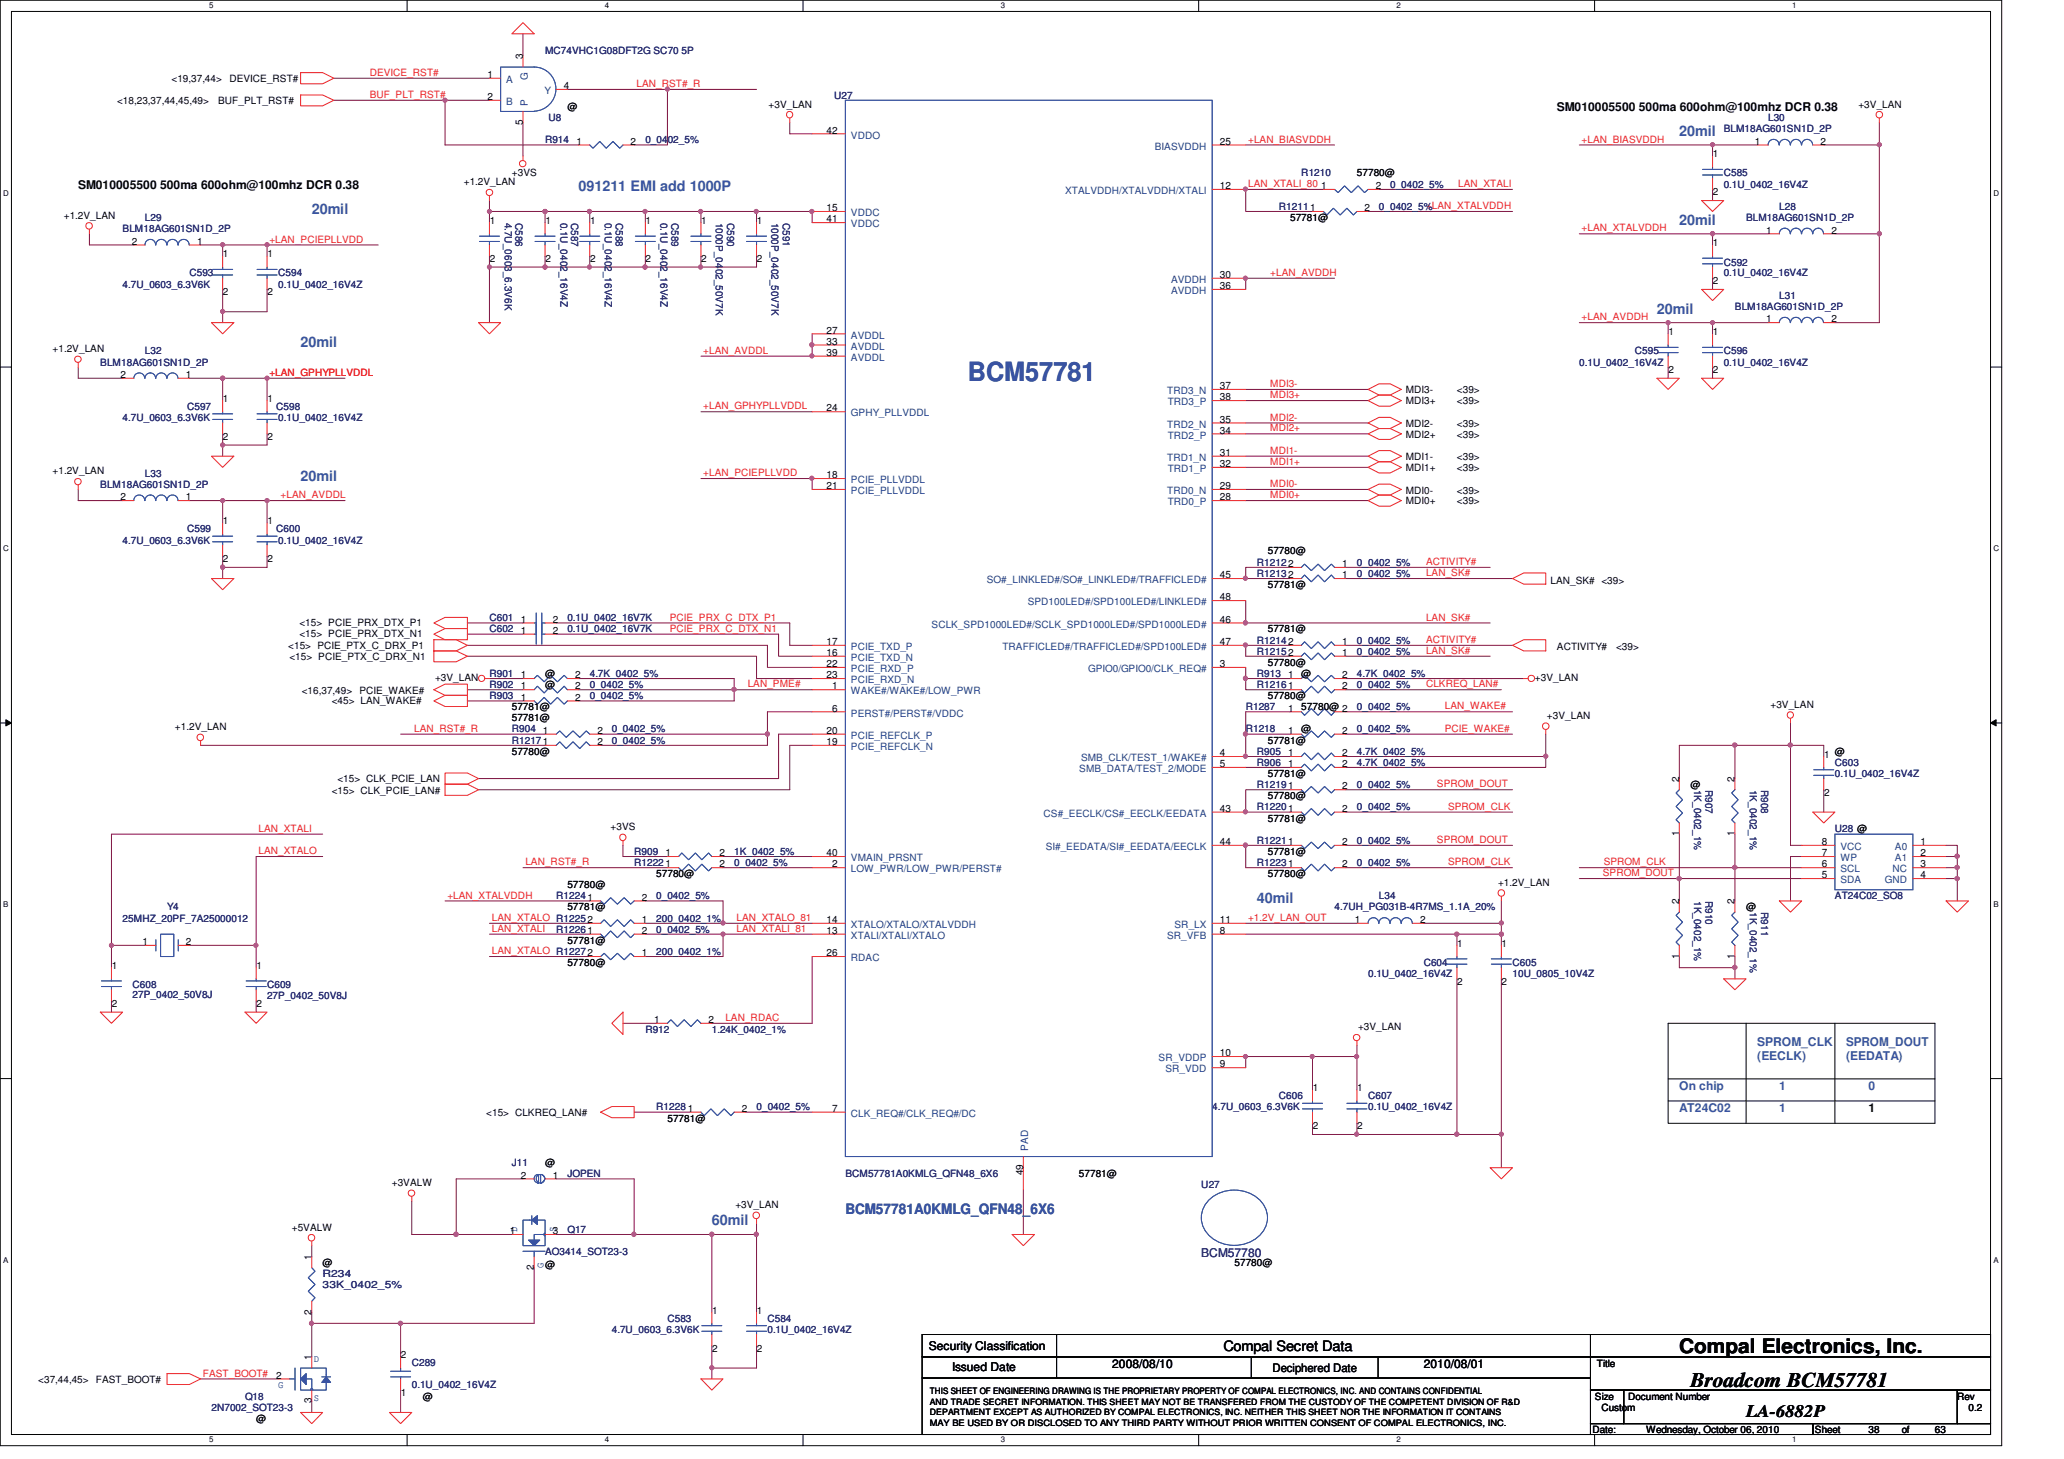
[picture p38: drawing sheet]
<svg xmlns="http://www.w3.org/2000/svg" width="297mm" height="210mm" viewBox="0 0 297 210" stroke-linecap="round" stroke-linejoin="round" font-family="sans-serif">
<defs><g id="words">
<text font-size="3.8" fill="#3953a4" x="139.3" y="54.8">BCM57781</text>
<text font-size="3" fill="#010202" x="243.3" y="199.6">Broadcom BCM57781</text>
<text font-size="2.9" fill="#010202" x="241.7" y="194.7">Compal Electronics, Inc.</text>
<text font-size="2.5" fill="#010202" x="251.3" y="204">LA-6882P</text>
<g font-size="2.1" fill="#3953a4">
<text x="241.7" y="19.6">20mil</text>
<text x="83.3" y="27.6">091211 EMI add 1000P</text>
<text x="44.9" y="30.8">20mil</text>
<text x="241.7" y="32.3">20mil</text>
<text x="238.5" y="45.2">20mil</text>
<text x="43.3" y="49.9">20mil</text>
<text x="43.3" y="69.2">20mil</text>
<text x="180.9" y="130">40mil</text>
<text x="102.5" y="176.4">60mil</text>
<text x="121.7" y="174.8">BCM57781A0KMLG_QFN48_6X6</text>
</g>
<text font-size="2.1" fill="#010202" x="176.1" y="194.5">Compal Secret Data</text>
<g font-size="1.7" fill="#010202">
<text x="224.1" y="16">SM010005500 500ma 600ohm@100mhz DCR 0.38</text>
<text x="11.3" y="27.3">SM010005500 500ma 600ohm@100mhz DCR 0.38</text>
<text x="268.9" y="160.1">1</text>
<text x="133.7" y="194.3">Security Classification</text>
<text x="137" y="197.4">Issued Date</text>
<text x="160.1" y="196.9">2008/08/10</text>
<text x="183.1" y="197.4">Deciphered Date</text>
<text x="204.9" y="196.9">2010/08/01</text>
</g>
<g font-size="1.7" fill="#3953a4">
<text x="252.9" y="150.5">SPROM_CLK</text>
<text x="252.9" y="152.5">(EECLK)</text>
<text x="265.7" y="150.5">SPROM_DOUT</text>
<text x="265.7" y="152.5">(EEDATA)</text>
<text x="241.7" y="156.9">On chip</text>
<text x="241.7" y="160.1">AT24C02</text>
<text x="256.1" y="160.1">1</text>
<text x="256.1" y="156.9">1</text>
<text x="268.9" y="156.9">0</text>
</g>
<text font-size="1.7" fill="#282973" x="172.9" y="180.9">BCM57780</text>
<g font-size="1.4" fill="#010202">
<text x="24.7" y="11.8">&lt;19,37,44&gt;</text>
<text x="33" y="11.8">DEVICE_RST#</text>
<text x="70.1" y="11.2">1</text>
<text x="75.2" y="8.5" transform="rotate(-90 75.2 8.5)">3</text>
<text x="16.8" y="15">&lt;18,23,37,44,45,49&gt;</text>
<text x="31.4" y="15">BUF_PLT_RST#</text>
<text x="70.1" y="14.4">2</text>
<text x="75.2" y="17.9" transform="rotate(-90 75.2 17.9)">5</text>
<text x="81.1" y="12.8">4</text>
<text x="81.7" y="15.8">@</text>
<text x="110.6" y="15.5">+3V_LAN</text>
<text x="267.5" y="15.5">+3V_LAN</text>
<text x="83" y="20.8">1</text>
<text x="90.8" y="20.8">2</text>
<text x="119" y="19.2">42</text>
<text x="175.6" y="20.8">25</text>
<text x="246.5" y="22.6">1</text>
<text x="252.6" y="20.8">1</text>
<text x="262" y="20.8">2</text>
<text x="66.8" y="26.7">+1.2V_LAN</text>
<text x="73.7" y="25.4">+3VS</text>
<text x="175.6" y="27.2">12</text>
<text x="190.2" y="27.2">1</text>
<text x="195.3" y="25.4">57780@</text>
<text x="198" y="27.2">2</text>
<text x="246.5" y="28.1">2</text>
<text x="9.2" y="31.5">+1.2V_LAN</text>
<text x="19" y="35.2">2</text>
<text x="28.4" y="35.2">1</text>
<text x="70.5" y="32.3">1</text>
<text x="78.5" y="32.3">1</text>
<text x="84.9" y="32.3">1</text>
<text x="92.9" y="32.3">1</text>
<text x="100.9" y="32.3">1</text>
<text x="108.9" y="32.3">1</text>
<text x="119" y="32">41</text>
<text x="119" y="30.4">15</text>
<text x="185.7" y="31.8">57781@</text>
<text x="196.4" y="30.4">2</text>
<text x="246.5" y="35.5">1</text>
<text x="254.2" y="33.6">1</text>
<text x="263.6" y="33.6">2</text>
<text x="32.1" y="37">1</text>
<text x="38.5" y="37">1</text>
<text x="70.5" y="37.7">2</text>
<text x="78.5" y="37.7">2</text>
<text x="84.9" y="37.7">2</text>
<text x="92.9" y="37.7">2</text>
<text x="100.9" y="37.7">2</text>
<text x="108.9" y="37.7">2</text>
<text x="175.6" y="41.6">36</text>
<text x="175.6" y="40">30</text>
<text x="246.5" y="40.9">2</text>
<text x="32.1" y="42.5">2</text>
<text x="38.5" y="42.5">2</text>
<text x="254.2" y="46.4">1</text>
<text x="263.6" y="46.4">2</text>
<text x="7.6" y="50.7">+1.2V_LAN</text>
<text x="119" y="51.2">39</text>
<text x="119" y="48">27</text>
<text x="119" y="49.6">33</text>
<text x="240.1" y="48.3">1</text>
<text x="240.1" y="53.7">2</text>
<text x="246.5" y="48.3">1</text>
<text x="246.5" y="53.7">2</text>
<text x="17.4" y="54.4">2</text>
<text x="26.8" y="54.4">1</text>
<text x="32.1" y="57.9">1</text>
<text x="38.5" y="57.9">1</text>
<text x="119" y="59.2">24</text>
<text x="175.6" y="57.6">38</text>
<text x="175.6" y="56">37</text>
<text x="202.3" y="58.2">MDI3+</text>
<text x="202.3" y="56.6">MDI3-</text>
<text x="209.7" y="58.2">&lt;39&gt;</text>
<text x="209.7" y="56.6">&lt;39&gt;</text>
<text x="32.1" y="63.3">2</text>
<text x="38.5" y="63.3">2</text>
<text x="175.6" y="62.4">34</text>
<text x="175.6" y="60.8">35</text>
<text x="175.6" y="65.6">31</text>
<text x="202.3" y="61.4">MDI2-</text>
<text x="202.3" y="63">MDI2+</text>
<text x="209.7" y="61.4">&lt;39&gt;</text>
<text x="209.7" y="63">&lt;39&gt;</text>
<text x="7.6" y="68.3">+1.2V_LAN</text>
<text x="119" y="68.8">18</text>
<text x="119" y="70.4">21</text>
<text x="175.6" y="67.2">32</text>
<text x="175.6" y="70.4">29</text>
<text x="202.3" y="67.8">MDI1+</text>
<text x="202.3" y="66.2">MDI1-</text>
<text x="202.3" y="71">MDI0-</text>
<text x="209.7" y="67.8">&lt;39&gt;</text>
<text x="209.7" y="66.2">&lt;39&gt;</text>
<text x="209.7" y="71">&lt;39&gt;</text>
<text x="17.4" y="72">2</text>
<text x="26.8" y="72">1</text>
<text x="32.1" y="75.5">1</text>
<text x="38.5" y="75.5">1</text>
<text x="175.6" y="72">28</text>
<text x="202.3" y="72.6">MDI0+</text>
<text x="209.7" y="72.6">&lt;39&gt;</text>
<text x="32.1" y="80.9">2</text>
<text x="38.5" y="80.9">2</text>
<text x="175.6" y="83.2">45</text>
<text x="182.5" y="79.8">57780@</text>
<text x="193.2" y="83.2">1</text>
<text x="193.2" y="81.6">1</text>
<text x="223.1" y="84">LAN_SK# &lt;39&gt;</text>
<text x="75" y="89.6">1</text>
<text x="79.5" y="89.6">2</text>
<text x="175.6" y="89.6">46</text>
<text x="175.6" y="86.4">48</text>
<text x="182.5" y="84.6">57781@</text>
<text x="41.5" y="93.4">&lt;15&gt; PCIE_PTX_C_DRX_P1</text>
<text x="41.7" y="95">&lt;15&gt; PCIE_PTX_C_DRX_N1</text>
<text x="43.1" y="91.6">&lt;15&gt; PCIE_PRX_DTX_N1</text>
<text x="43.1" y="90">&lt;15&gt; PCIE_PRX_DTX_P1</text>
<text x="75" y="91.2">1</text>
<text x="79.5" y="91.2">2</text>
<text x="119" y="92.8">17</text>
<text x="119" y="94.4">16</text>
<text x="175.6" y="92.8">47</text>
<text x="182.5" y="95.8">57780@</text>
<text x="182.5" y="91">57781@</text>
<text x="193.2" y="94.4">1</text>
<text x="193.2" y="92.8">1</text>
<text x="224.1" y="93.6">ACTIVITY#</text>
<text x="232.6" y="93.6">&lt;39&gt;</text>
<text x="43.4" y="99.8">&lt;16,37,49&gt;</text>
<text x="47.7" y="101.3">&lt;45&gt; LAN_WAKE#</text>
<text x="51.7" y="99.8">PCIE_WAKE#</text>
<text x="62.6" y="98">+3V_LAN</text>
<text x="75" y="100.8">1</text>
<text x="75" y="99.2">1</text>
<text x="75" y="97.6">1</text>
<text x="78.4" y="99">@</text>
<text x="78.4" y="97.4">@</text>
<text x="82.8" y="100.8">2</text>
<text x="82.8" y="99.2">2</text>
<text x="82.8" y="97.6">2</text>
<text x="119" y="96">22</text>
<text x="119" y="97.6">23</text>
<text x="119.8" y="99.2">1</text>
<text x="175.6" y="96">3</text>
<text x="182.5" y="100.6">57780@</text>
<text x="185.4" y="97.6">1</text>
<text x="187.3" y="97.4">@</text>
<text x="193.2" y="97.6">2</text>
<text x="193.2" y="99.2">2</text>
<text x="220.9" y="98">+3V_LAN</text>
<text x="254.8" y="101.9">+3V_LAN</text>
<text x="25.2" y="105.1">+1.2V_LAN</text>
<text x="73.7" y="102.2">57781@</text>
<text x="73.7" y="103.8">57781@</text>
<text x="78.1" y="105.6">1</text>
<text x="86" y="107.2">2</text>
<text x="86" y="105.6">2</text>
<text x="119" y="105.6">20</text>
<text x="119" y="107.2">19</text>
<text x="119.8" y="102.4">6</text>
<text x="182.5" y="107">57781@</text>
<text x="185.4" y="105.6">1</text>
<text x="185.4" y="102.4">1</text>
<text x="187.3" y="105.4">@</text>
<text x="187.3" y="102.2">57780@ 2</text>
<text x="193.2" y="105.6">2</text>
<text x="222.6" y="103.5">+3V_LAN</text>
<text x="48.6" y="112.6">&lt;15&gt; CLK_PCIE_LAN</text>
<text x="73.7" y="108.6">57780@</text>
<text x="175.6" y="108.8">4</text>
<text x="175.6" y="110.4">5</text>
<text x="182.5" y="111.8">57781@</text>
<text x="185.4" y="110.4">1</text>
<text x="185.4" y="108.8">1</text>
<text x="193.2" y="110.4">2</text>
<text x="193.2" y="108.8">2</text>
<text x="193.2" y="113.6">2</text>
<text x="241.6" y="112.6" transform="rotate(-90 241.6 112.6)">2</text>
<text x="243.3" y="113.4">@</text>
<text x="249.6" y="112.6" transform="rotate(-90 249.6 112.6)">2</text>
<text x="262.5" y="109">1</text>
<text x="264.1" y="108.6">@</text>
<text x="47.7" y="114.2">&lt;15&gt; CLK_PCIE_LAN#</text>
<text x="87.9" y="119.5">+3VS</text>
<text x="175.6" y="116.8">43</text>
<text x="182.5" y="118.2">57781@</text>
<text x="182.5" y="115">57780@</text>
<text x="193.2" y="116.8">2</text>
<text x="262.5" y="114.5">2</text>
<text x="95.8" y="123.2">1</text>
<text x="103.5" y="123.2">2</text>
<text x="103.5" y="124.8">2</text>
<text x="119" y="123.2">40</text>
<text x="119.8" y="124.8">2</text>
<text x="175.6" y="121.6">44</text>
<text x="182.5" y="123">57781@</text>
<text x="193.2" y="121.6">2</text>
<text x="193.2" y="124.8">2</text>
<text x="241.6" y="120.4" transform="rotate(-90 241.6 120.4)">1</text>
<text x="249.6" y="120.4" transform="rotate(-90 249.6 120.4)">1</text>
<text x="262.2" y="121.6">8</text>
<text x="262.2" y="123.2">7</text>
<text x="262.2" y="124.8">6</text>
<text x="276.4" y="121.6">1</text>
<text x="276.4" y="123.2">2</text>
<text x="276.4" y="124.8">3</text>
<text x="81.7" y="131">57781@</text>
<text x="81.7" y="127.8">57780@</text>
<text x="92.4" y="129.6">2</text>
<text x="94.4" y="126.2">57780@</text>
<text x="182.5" y="126.2">57780@</text>
<text x="215.6" y="127.5">+1.2V_LAN</text>
<text x="241.6" y="130.2" transform="rotate(-90 241.6 130.2)">2</text>
<text x="249.6" y="130.2" transform="rotate(-90 249.6 130.2)">2</text>
<text x="251.3" y="131">@</text>
<text x="262.2" y="126.4">5</text>
<text x="276.4" y="126.4">4</text>
<text x="20.5" y="136">1</text>
<text x="26.8" y="136">2</text>
<text x="81.7" y="135.8">57781@</text>
<text x="92.4" y="137.6">1</text>
<text x="92.4" y="134.4">2</text>
<text x="92.4" y="132.8">1</text>
<text x="119" y="137.6">26</text>
<text x="119" y="134.4">13</text>
<text x="119" y="132.8">14</text>
<text x="175.6" y="132.8">11</text>
<text x="175.6" y="134.4">8</text>
<text x="195" y="132.8">1</text>
<text x="204.4" y="132.8">2</text>
<text x="209.7" y="136.3">1</text>
<text x="216.1" y="136.3">1</text>
<text x="241.6" y="138" transform="rotate(-90 241.6 138)">1</text>
<text x="249.6" y="138" transform="rotate(-90 249.6 138)">1</text>
<text x="16.1" y="139.5">1</text>
<text x="36.9" y="139.5">1</text>
<text x="81.7" y="139">57780@</text>
<text x="209.7" y="141.7">2</text>
<text x="216.1" y="141.7">2</text>
<text x="16.1" y="144.9">2</text>
<text x="36.9" y="144.9">2</text>
<text x="94.1" y="147.2">1</text>
<text x="102" y="147.2">2</text>
<text x="195.4" y="148.3">+3V_LAN</text>
<text x="175.6" y="153.6">9</text>
<text x="175.6" y="152">10</text>
<text x="70" y="160.6">&lt;15&gt; CLKREQ_LAN#</text>
<text x="96.1" y="161.4">57781@</text>
<text x="99" y="160">1</text>
<text x="106.8" y="160">2</text>
<text x="119.8" y="160">7</text>
<text x="188.9" y="157.1">1</text>
<text x="195.3" y="157.1">1</text>
<text x="78.4" y="167.8">@</text>
<text x="188.9" y="162.5">2</text>
<text x="195.3" y="162.5">2</text>
<text x="56.4" y="170.7">+3VALW</text>
<text x="75" y="169.6">2</text>
<text x="79.5" y="169.6">1</text>
<text x="105.8" y="173.9">+3V_LAN</text>
<text x="147.2" y="169.2" transform="rotate(-90 147.2 169.2)">49</text>
<text x="155.3" y="169.4">57781@</text>
<text x="42" y="177.1">+5VALW</text>
<text x="73.4" y="177.6">1</text>
<text x="79.5" y="177.6">3</text>
<text x="44.8" y="181.4" transform="rotate(-90 44.8 181.4)">1</text>
<text x="46.4" y="182.2">@</text>
<text x="76.8" y="182.8" transform="rotate(-90 76.8 182.8)">2</text>
<text x="78.4" y="182.5">@</text>
<text x="177.7" y="182.2">57780@</text>
<text x="44.8" y="189.2" transform="rotate(-90 44.8 189.2)">2</text>
<text x="102.5" y="189.1">1</text>
<text x="108.9" y="189.1">1</text>
<text x="44.8" y="195.8" transform="rotate(-90 44.8 195.8)">1</text>
<text x="57.7" y="195.5">2</text>
<text x="102.5" y="194.5">2</text>
<text x="108.9" y="194.5">2</text>
<text x="229.8" y="196.8">Title</text>
<text x="5.5" y="199">&lt;37,44,45&gt;</text>
<text x="13.8" y="199">FAST_BOOT#</text>
<text x="39.7" y="198.4">2</text>
<text x="44.8" y="202" transform="rotate(-90 44.8 202)">3</text>
<text x="57.7" y="200.9">1</text>
<text x="60.9" y="201.4">@</text>
<text x="229.5" y="201.4">Size</text>
<text x="230.5" y="203">Custom</text>
<text x="234.3" y="201.4">Document Number</text>
<text x="281.7" y="201.4">Rev</text>
<text x="283.3" y="203">0.2</text>
<text x="36.9" y="204.6">@</text>
<text x="229.2" y="206.2">Date:</text>
<text x="236.9" y="206.2">Wednesday, October 06, 2010</text>
<text x="261.2" y="206.2">Sheet</text>
<text x="268.9" y="206.2">38</text>
<text x="273.7" y="206.2">of</text>
<text x="278.5" y="206.2">63</text>
</g>
<g font-size="1.4" fill="#ed2024">
<text x="53.2" y="10.9">DEVICE_RST#</text>
<text x="53.2" y="14.1">BUF_PLT_RST#</text>
<text x="91.6" y="12.5">LAN_RST#_R</text>
<text x="179.6" y="20.5">+LAN_BIASVDDH</text>
<text x="227.6" y="20.5">+LAN_BIASVDDH</text>
<text x="179.6" y="26.9">LAN_XTALI_80</text>
<text x="209.8" y="26.9">LAN_XTALI</text>
<text x="38.8" y="34.9">+LAN_PCIEPLLVDD</text>
<text x="205.2" y="30.1">+LAN_XTALVDDH</text>
<text x="227.6" y="33.3">+LAN_XTALVDDH</text>
<text x="182.8" y="39.7">+LAN_AVDDH</text>
<text x="227.6" y="46.1">+LAN_AVDDH</text>
<text x="101.2" y="50.9">+LAN_AVDDL</text>
<text x="38.8" y="54.1">+LAN_GPHYPLLVDDL</text>
<text x="101.2" y="58.9">+LAN_GPHYPLLVDDL</text>
<text x="182.8" y="57.3">MDI3+</text>
<text x="182.8" y="55.7">MDI3-</text>
<text x="182.8" y="62.1">MDI2+</text>
<text x="182.8" y="65.3">MDI1-</text>
<text x="182.8" y="60.5">MDI2-</text>
<text x="40.4" y="71.7">+LAN_AVDDL</text>
<text x="101.2" y="68.5">+LAN_PCIEPLLVDD</text>
<text x="182.8" y="66.9">MDI1+</text>
<text x="182.8" y="70.1">MDI0-</text>
<text x="182.8" y="71.7">MDI0+</text>
<text x="205.2" y="82.9">LAN_SK#</text>
<text x="205.2" y="81.3">ACTIVITY#</text>
<text x="96.4" y="89.3">PCIE_PRX_C_DTX_P1</text>
<text x="205.2" y="89.3">LAN_SK#</text>
<text x="96.4" y="90.9">PCIE_PRX_C_DTX_N1</text>
<text x="205.2" y="92.5">ACTIVITY#</text>
<text x="205.2" y="94.1">LAN_SK#</text>
<text x="107.6" y="98.9">LAN_PME#</text>
<text x="205.2" y="98.9">CLKREQ_LAN#</text>
<text x="59.6" y="105.3">LAN_RST#_R</text>
<text x="207.9" y="105.3">PCIE_WAKE#</text>
<text x="207.9" y="102.1">LAN_WAKE#</text>
<text x="206.8" y="113.3">SPROM_DOUT</text>
<text x="37.2" y="119.7">LAN_XTALI</text>
<text x="208.4" y="116.5">SPROM_CLK</text>
<text x="37.2" y="122.9">LAN_XTALO</text>
<text x="75.6" y="124.5">LAN_RST#_R</text>
<text x="206.8" y="121.3">SPROM_DOUT</text>
<text x="208.4" y="124.5">SPROM_CLK</text>
<text x="230.8" y="124.5">SPROM_CLK</text>
<text x="64.4" y="129.3">+LAN_XTALVDDH</text>
<text x="230.7" y="126.1">SPROM_DOUT</text>
<text x="70.8" y="132.5">LAN_XTALO R12252</text>
<text x="70.8" y="134.1">LAN_XTALI</text>
<text x="70.8" y="137.3">LAN_XTALO R12272</text>
<text x="106" y="132.5">LAN_XTALO_81</text>
<text x="106" y="134.1">LAN_XTALI_81</text>
<text x="179.6" y="132.5">+1.2V_LAN_OUT</text>
<text x="104.4" y="146.9">LAN_RDAC</text>
<text x="29.2" y="198.1">FAST_BOOT#</text>
</g>
<g font-size="1.4" fill="#1d437e">
<text x="72.9" y="11.9">A</text>
<text x="75.9" y="11.6" transform="rotate(-90 75.9 11.6)">G</text>
<text x="72.9" y="15.1">B</text>
<text x="75.9" y="15.2" transform="rotate(-90 75.9 15.2)">P</text>
<text x="78.4" y="13.5">Y</text>
<text x="122.5" y="19.9">VDDO</text>
<text x="166.2" y="21.5">BIASVDDH</text>
<text x="153.3" y="27.9">XTALVDDH/XTALVDDH/XTALI</text>
<text x="122.5" y="32.7">VDDC</text>
<text x="122.5" y="31.1">VDDC</text>
<text x="168.5" y="40.7">AVDDH</text>
<text x="168.5" y="42.3">AVDDH</text>
<text x="122.5" y="51.9">AVDDL</text>
<text x="122.5" y="48.7">AVDDL</text>
<text x="122.5" y="50.3">AVDDL</text>
<text x="122.5" y="59.9">GPHY_PLLVDDL</text>
<text x="168" y="56.7">TRD3_N</text>
<text x="168.1" y="58.3">TRD3_P</text>
<text x="168" y="61.5">TRD2_N</text>
<text x="168.1" y="63.1">TRD2_P</text>
<text x="122.5" y="69.6">PCIE_PLLVDDL</text>
<text x="122.5" y="71.1">PCIE_PLLVDDL</text>
<text x="168" y="66.3">TRD1_N</text>
<text x="168" y="71.1">TRD0_N</text>
<text x="168.1" y="67.9">TRD1_P</text>
<text x="168.1" y="72.7">TRD0_P</text>
<text x="142" y="83.9">SO#_LINKLED#/SO#_LINKLED#/TRAFFICLED#</text>
<text x="147.9" y="87.1">SPD100LED#/SPD100LED#/LINKLED#</text>
<text x="122.5" y="93.6">PCIE_TXD_P</text>
<text x="122.5" y="95.1">PCIE_TXD_N</text>
<text x="134.1" y="90.3">SCLK_SPD1000LED#/SCLK_SPD1000LED#/SPD1000LED#</text>
<text x="144.3" y="93.6">TRAFFICLED#/TRAFFICLED#/SPD100LED#</text>
<text x="122.5" y="96.7">PCIE_RXD_P</text>
<text x="122.5" y="98.3">PCIE_RXD_N</text>
<text x="122.5" y="99.9">WAKE#/WAKE#/LOW_PWR</text>
<text x="156.6" y="96.7">GPIO0/GPIO0/CLK_REQ#</text>
<text x="122.5" y="106.3">PCIE_REFCLK_P</text>
<text x="122.5" y="107.9">PCIE_REFCLK_N</text>
<text x="122.5" y="103.1">PERST#/PERST#/VDDC</text>
<text x="155.3" y="111.1">SMB_DATA/TEST_2/MODE</text>
<text x="155.6" y="109.6">SMB_CLK/TEST_1/WAKE#</text>
<text x="150.2" y="117.6">CS#_EECLK/CS#_EECLK/EEDATA</text>
<text x="122.5" y="123.9">VMAIN_PRSNT</text>
<text x="122.5" y="125.6">LOW_PWR/LOW_PWR/PERST#</text>
<text x="150.5" y="122.3">SI#_EEDATA/SI#_EEDATA/EECLK</text>
<text x="264.9" y="122.3">VCC</text>
<text x="264.9" y="123.9">WP</text>
<text x="264.9" y="125.6">SCL</text>
<text x="272.4" y="125.6">NC</text>
<text x="272.7" y="122.3">A0</text>
<text x="272.7" y="123.9">A1</text>
<text x="264.9" y="127.1">SDA</text>
<text x="271.3" y="127.1">GND</text>
<text x="122.5" y="135.1">XTALI/XTALI/XTALO</text>
<text x="122.5" y="133.6">XTALO/XTALO/XTALVDDH</text>
<text x="168" y="135.1">SR_VFB</text>
<text x="169" y="133.6">SR_LX</text>
<text x="122.5" y="138.3">RDAC</text>
<text x="166.7" y="152.7">SR_VDDP</text>
<text x="167.7" y="154.3">SR_VDD</text>
<text x="122.5" y="160.7">CLK_REQ#/CLK_REQ#/DC</text>
<text x="148" y="165.6" transform="rotate(-90 148 165.6)">PAD</text>
</g>
<g font-size="1.4" fill="#282973">
<text x="78.4" y="7.8">MC74VHC1G08DFT2G SC70 5P</text>
<text x="78.9" y="17.4">U8</text>
<text x="120.1" y="14.2">U27</text>
<text x="254.5" y="17.4">L30</text>
<text x="78.4" y="20.6">R914</text>
<text x="92.9" y="20.6">0_0402_5%</text>
<text x="248.1" y="19">BLM18AG601SN1D_2P</text>
<text x="187.3" y="25.4">R1210</text>
<text x="200.1" y="27">0_0402_5%</text>
<text x="248.1" y="25.4">C585</text>
<text x="248.1" y="27">0.1U_0402_16V4Z</text>
<text x="17.6" y="33.4">BLM18AG601SN1D_2P</text>
<text x="20.9" y="31.8">L29</text>
<text x="72.6" y="32" transform="rotate(90 72.6 32)">4.7U_0603_6.3V6K</text>
<text x="74.2" y="32" transform="rotate(90 74.2 32)">C586</text>
<text x="80.6" y="32" transform="rotate(90 80.6 32)">0.1U_0402_16V4Z</text>
<text x="82.2" y="32" transform="rotate(90 82.2 32)">C587</text>
<text x="87" y="32" transform="rotate(90 87 32)">0.1U_0402_16V4Z</text>
<text x="88.6" y="32" transform="rotate(90 88.6 32)">C588</text>
<text x="95" y="32" transform="rotate(90 95 32)">0.1U_0402_16V4Z</text>
<text x="96.6" y="32" transform="rotate(90 96.6 32)">C589</text>
<text x="103" y="32" transform="rotate(90 103 32)">1000P_0402_50V7K</text>
<text x="104.6" y="32" transform="rotate(90 104.6 32)">C590</text>
<text x="111" y="32" transform="rotate(90 111 32)">1000P_0402_50V7K</text>
<text x="112.6" y="32" transform="rotate(90 112.6 32)">C591</text>
<text x="184.1" y="30.2">R12111</text>
<text x="198.5" y="30.2">0_0402_5%</text>
<text x="251.3" y="31.8">BLM18AG601SN1D_2P</text>
<text x="256.1" y="30.2">L28</text>
<text x="17.6" y="41.4">4.7U_0603_6.3V6K</text>
<text x="27.3" y="39.8">C593</text>
<text x="40" y="39.8">C594</text>
<text x="40" y="41.4">0.1U_0402_16V4Z</text>
<text x="248.1" y="38.2">C592</text>
<text x="248.1" y="39.8">0.1U_0402_16V4Z</text>
<text x="249.7" y="44.6">BLM18AG601SN1D_2P</text>
<text x="256.1" y="43">L31</text>
<text x="14.4" y="52.6">BLM18AG601SN1D_2P</text>
<text x="20.9" y="51">L32</text>
<text x="227.3" y="52.6">0.1U_0402_16V4Z</text>
<text x="235.3" y="51">C595</text>
<text x="248.1" y="51">C596</text>
<text x="248.1" y="52.6">0.1U_0402_16V4Z</text>
<text x="26.9" y="59">C597</text>
<text x="39.7" y="59">C598</text>
<text x="17.6" y="60.6">4.7U_0603_6.3V6K</text>
<text x="40" y="60.6">0.1U_0402_16V4Z</text>
<text x="14.4" y="70.2">BLM18AG601SN1D_2P</text>
<text x="20.9" y="68.6">L33</text>
<text x="26.9" y="76.6">C599</text>
<text x="39.7" y="76.6">C600</text>
<text x="17.6" y="78.2">4.7U_0603_6.3V6K</text>
<text x="40" y="78.2">0.1U_0402_16V4Z</text>
<text x="180.9" y="83">R12132</text>
<text x="180.9" y="81.4">R12122</text>
<text x="195.3" y="83">0_0402_5%</text>
<text x="195.3" y="81.4">0_0402_5%</text>
<text x="70.4" y="89.4">C601</text>
<text x="81.7" y="89.4">0.1U_0402_16V7K</text>
<text x="70.4" y="91">C602</text>
<text x="81.7" y="91">0.1U_0402_16V7K</text>
<text x="180.9" y="94.2">R12152</text>
<text x="180.9" y="92.6">R12142</text>
<text x="195.3" y="94.2">0_0402_5%</text>
<text x="195.3" y="92.6">0_0402_5%</text>
<text x="70.4" y="100.6">R903</text>
<text x="70.4" y="99">R902</text>
<text x="70.4" y="97.4">R901</text>
<text x="84.9" y="100.6">0_0402_5%</text>
<text x="84.9" y="99">0_0402_5%</text>
<text x="84.9" y="97.4">4.7K_0402_5%</text>
<text x="180.9" y="97.4">R913</text>
<text x="180.9" y="99">R12161</text>
<text x="195.3" y="97.4">4.7K_0402_5%</text>
<text x="195.3" y="99">0_0402_5%</text>
<text x="73.7" y="107">R12171</text>
<text x="73.7" y="105.4">R904</text>
<text x="88" y="107">0_0402_5%</text>
<text x="88" y="105.4">0_0402_5%</text>
<text x="179.3" y="105.4">R1218</text>
<text x="179.3" y="102.2">R1287</text>
<text x="195.3" y="105.4">0_0402_5%</text>
<text x="195.3" y="102.2">0_0402_5%</text>
<text x="180.9" y="110.2">R906</text>
<text x="180.9" y="108.6">R905</text>
<text x="180.9" y="113.4">R12191</text>
<text x="195.3" y="110.2">4.7K_0402_5%</text>
<text x="195.3" y="108.6">4.7K_0402_5%</text>
<text x="195.3" y="113.4">0_0402_5%</text>
<text x="243.8" y="113.7" transform="rotate(90 243.8 113.7)">1K_0402_1%</text>
<text x="245.4" y="113.7" transform="rotate(90 245.4 113.7)">R907</text>
<text x="251.8" y="113.7" transform="rotate(90 251.8 113.7)">1K_0402_1%</text>
<text x="253.4" y="113.7" transform="rotate(90 253.4 113.7)">R908</text>
<text x="264.1" y="110.2">C603</text>
<text x="264.1" y="111.8">0.1U_0402_16V4Z</text>
<text x="180.9" y="116.6">R12201</text>
<text x="195.3" y="116.6">0_0402_5%</text>
<text x="264.1" y="119.8">U28 @</text>
<text x="91.3" y="123">R909</text>
<text x="91.3" y="124.6">R12221</text>
<text x="105.7" y="123">1K_0402_5%</text>
<text x="105.7" y="124.6">0_0402_5%</text>
<text x="180.9" y="121.4">R12211</text>
<text x="180.9" y="124.6">R12231</text>
<text x="195.3" y="121.4">0_0402_5%</text>
<text x="195.3" y="124.6">0_0402_5%</text>
<text x="24" y="131">Y4</text>
<text x="80" y="129.4">R12241</text>
<text x="94.4" y="129.4">0_0402_5%</text>
<text x="192.1" y="131">4.7UH_PG031B-4R7MS_1.1A_20%</text>
<text x="198.5" y="129.4">L34</text>
<text x="243.8" y="129.7" transform="rotate(90 243.8 129.7)">1K_0402_1%</text>
<text x="245.4" y="129.7" transform="rotate(90 245.4 129.7)">R910</text>
<text x="251.8" y="131.3" transform="rotate(90 251.8 131.3)">1K_0402_1%</text>
<text x="253.4" y="131.3" transform="rotate(90 253.4 131.3)">R911</text>
<text x="264.1" y="129.4">AT24C02_SO8</text>
<text x="17.6" y="132.6">25MHZ_20PF_7A25000012</text>
<text x="80" y="134.2">R12261</text>
<text x="94.4" y="137.4">200_0402_1%</text>
<text x="94.4" y="134.2">0_0402_5%</text>
<text x="94.4" y="132.6">200_0402_1%</text>
<text x="19.1" y="142.2">C608</text>
<text x="19.1" y="143.7">27P_0402_50V8J</text>
<text x="38.4" y="142.2">C609</text>
<text x="38.4" y="143.8">27P_0402_50V8J</text>
<text x="196.9" y="140.6">0.1U_0402_16V4Z</text>
<text x="204.9" y="139">C604</text>
<text x="217.7" y="139">C605</text>
<text x="217.7" y="140.6">10U_0805_10V4Z</text>
<text x="92.9" y="148.6">R912</text>
<text x="102.4" y="148.6">1.24K_0402_1%</text>
<text x="94.4" y="159.8">R1228</text>
<text x="108.9" y="159.8">0_0402_5%</text>
<text x="174.5" y="159.8">4.7U_0603_6.3V6K</text>
<text x="184.1" y="158.2">C606</text>
<text x="196.9" y="158.2">C607</text>
<text x="196.9" y="159.8">0.1U_0402_16V4Z</text>
<text x="73.7" y="167.8">J11</text>
<text x="81.7" y="169.4">JOPEN</text>
<text x="121.7" y="169.4">BCM57781A0KMLG_QFN48_6X6</text>
<text x="172.9" y="171">U27</text>
<text x="81.7" y="177.4">Q17</text>
<text x="46.4" y="183.8">R234</text>
<text x="46.4" y="185.4">33K_0402_5%</text>
<text x="78.4" y="180.6">AO3414_SOT23-3</text>
<text x="88.1" y="191.8">4.7U_0603_6.3V6K</text>
<text x="96.1" y="190.2">C583</text>
<text x="110.4" y="190.2">C584</text>
<text x="110.4" y="191.8">0.1U_0402_16V4Z</text>
<text x="59.3" y="196.6">C289</text>
<text x="30.4" y="203">2N7002_SOT23-3</text>
<text x="35.3" y="201.4">Q18</text>
<text x="59.3" y="199.8">0.1U_0402_16V4Z</text>
</g>
<g font-size="1.4" fill="#3953a4">
<text x="74.4" y="177.3" transform="rotate(-90 74.4 177.3)">D</text>
<text x="80" y="177.3" transform="rotate(-90 80 177.3)">S</text>
<text x="78.2" y="182.5" transform="rotate(-90 78.2 182.5)">G</text>
<text x="45.2" y="196">D</text>
<text x="40" y="199.8">G</text>
<text x="45.2" y="201.6">S</text>
</g>
<g font-size="1.3" fill="#010202">
<text x="133.8" y="200.6">THIS SHEET OF ENGINEERING DRAWING IS THE PROPRIETARY PROPERTY OF COMPAL ELECTRONICS, INC. AND CONTAINS CONFIDENTIAL</text>
<text x="133.8" y="202.1">AND TRADE SECRET INFORMATION. THIS SHEET MAY NOT BE TRANSFERED FROM THE CUSTODY OF THE COMPETENT DIVISION OF R&amp;D</text>
<text x="133.8" y="203.7">DEPARTMENT EXCEPT AS AUTHORIZED BY COMPAL ELECTRONICS, INC. NEITHER THIS SHEET NOR THE INFORMATION IT CONTAINS</text>
<text x="133.8" y="205.2">MAY BE USED BY OR DISCLOSED TO ANY THIRD PARTY WITHOUT PRIOR WRITTEN CONSENT OF COMPAL ELECTRONICS, INC.</text>
</g>
<g font-size="1.1" fill="#010202">
<text x="30.1" y="1.2">5</text>
<text x="87" y="1.2">4</text>
<text x="144" y="1.2">3</text>
<text x="201" y="1.2">2</text>
<text x="257.9" y="1.2">1</text>
<text x=".5" y="28.2">D</text>
<text x="286.9" y="28.2">D</text>
<text x=".5" y="79.4">C</text>
<text x="286.9" y="79.4">C</text>
<text x=".5" y="130.6">B</text>
<text x="286.9" y="130.6">B</text>
<text x=".5" y="181.8">A</text>
<text x="286.9" y="181.8">A</text>
<text x="30.1" y="207.6">5</text>
<text x="87" y="207.6">4</text>
<text x="144" y="207.6">3</text>
<text x="201" y="207.6">2</text>
<text x="257.9" y="207.6">1</text>
</g>
</g></defs>
<path d="M0 0h288.1v208.1h-288.1zM1.6 1.6h284.9v204.9h-284.9z" fill="none" stroke="#010202" stroke-width=".14"/>
<g fill="#fff">
<path d="M30.1 .2h.6v1.2h-.6z"/>
<path d="M30.1 206.6h.6v1.2h-.6z"/>
</g>
<path d="M58.6 0v1.6M58.6 206.5v1.6" fill="none" stroke="#010202" stroke-width=".14"/>
<g fill="#fff">
<path d="M87 .2h.6v1.2h-.6z"/>
<path d="M87 206.6h.6v1.2h-.6z"/>
</g>
<path d="M115.6 0v1.6M115.6 206.5v1.6" fill="none" stroke="#010202" stroke-width=".14"/>
<g fill="#fff">
<path d="M144 .2h.6v1.2h-.6z"/>
<path d="M144 206.6h.6v1.2h-.6z"/>
</g>
<path d="M172.5 0v1.6M172.5 206.5v1.6" fill="none" stroke="#010202" stroke-width=".14"/>
<g fill="#fff">
<path d="M201 .2h.5v1.2h-.5z"/>
<path d="M201 206.6h.5v1.2h-.5z"/>
</g>
<path d="M229.5 0v1.6M229.5 206.5v1.6" fill="none" stroke="#010202" stroke-width=".14"/>
<g fill="#fff">
<path d="M257.9 .2h.6v1.2h-.6z"/>
<path d="M257.9 206.6h.6v1.2h-.6z"/>
<path d="M.5 27.2h.7v1.2h-.7z"/>
<path d="M286.9 27.2h.8v1.2h-.8z"/>
<path d="M.5 78.4h.7v1.2h-.7z"/>
<path d="M286.9 78.4h.8v1.2h-.8z"/>
</g>
<path d="M0 52.8h1.6M286.5 52.8h1.6" fill="none" stroke="#010202" stroke-width=".14"/>
<g fill="#fff">
<path d="M.5 129.6h.7v1.2h-.7z"/>
<path d="M286.9 129.6h.7v1.2h-.7z"/>
</g>
<path d="M0 104.1h1.6M286.5 104.1h1.6" fill="none" stroke="#010202" stroke-width=".14"/>
<path d="M.8 103.6l.8 .5-.8 .4z" fill="#010202"/>
<path d="M.8 103.6l.8 .5-.8 .4z" fill="none" stroke="#010202" stroke-width=".14"/>
<path d="M286.5 104.1l.8-.5v.9z" fill="#010202"/>
<path d="M286.5 104.1l.8-.5v.9z" fill="none" stroke="#010202" stroke-width=".14"/>
<g fill="#fff">
<path d="M.5 180.8h.7v1.2h-.7z"/>
<path d="M286.9 180.8h.7v1.2h-.7z"/>
</g>
<path d="M0 155.2h1.6M286.5 155.2h1.6" fill="none" stroke="#010202" stroke-width=".14"/>
<path d="M16 136.1v3.2M16 120.1h30.4M36.9 123.3v12.8" fill="none" stroke="#7f1442" stroke-width=".14"/>
<circle cx="16" cy="136.1" r=".3" fill="#b9529f"/>
<circle cx="16" cy="136.1" r=".3" fill="none" stroke="#b9529f" stroke-width=".14"/>
<path d="M27.3 136.1h9.6v3.2M36.9 144.1v1.6" fill="none" stroke="#7f1442" stroke-width=".14"/>
<circle cx="36.8" cy="136.1" r=".3" fill="#b9529f"/>
<circle cx="36.8" cy="136.1" r=".3" fill="none" stroke="#b9529f" stroke-width=".14"/>
<path d="M27.3 72h4.7M49.7 72h-11.3v3.3M32 81.7v1.6M38.4 80v1.7M16 144.1v1.6" fill="none" stroke="#7f1442" stroke-width=".14"/>
<circle cx="38.4" cy="72" r=".3" fill="#b9529f"/>
<circle cx="38.4" cy="72" r=".3" fill="none" stroke="#b9529f" stroke-width=".14"/>
<path d="M32 81.7h6.4" fill="none" stroke="#7f1442" stroke-width=".14"/>
<circle cx="32" cy="81.6" r=".31" fill="#b9529f"/>
<circle cx="32" cy="81.6" r=".31" fill="none" stroke="#b9529f" stroke-width=".14"/>
<path d="M38.4 35.3v1.6M32 44.9v1.5M38.4 41.7v3.2" fill="none" stroke="#7f1442" stroke-width=".14"/>
<circle cx="32" cy="44.8" r=".3" fill="#b9529f"/>
<circle cx="32" cy="44.8" r=".3" fill="none" stroke="#b9529f" stroke-width=".14"/>
<path d="M27.3 54.4h4.7M49.7 54.4h-11.3v3.3M32 64v1.7M38.4 62.4v1.6" fill="none" stroke="#7f1442" stroke-width=".14"/>
<circle cx="38.4" cy="54.4" r=".3" fill="#b9529f"/>
<circle cx="38.4" cy="54.4" r=".3" fill="none" stroke="#b9529f" stroke-width=".14"/>
<path d="M32 64h6.4" fill="none" stroke="#7f1442" stroke-width=".14"/>
<circle cx="32" cy="64" r=".3" fill="#b9529f"/>
<circle cx="32" cy="64" r=".3" fill="none" stroke="#b9529f" stroke-width=".14"/>
<path d="M32 35.3h6.4" fill="none" stroke="#7f1442" stroke-width=".14"/>
<circle cx="38.4" cy="35.2" r=".3" fill="#b9529f"/>
<circle cx="38.4" cy="35.2" r=".3" fill="none" stroke="#b9529f" stroke-width=".14"/>
<circle cx="32" cy="35.2" r=".3" fill="#b9529f"/>
<circle cx="32" cy="35.2" r=".3" fill="none" stroke="#b9529f" stroke-width=".14"/>
<path d="M32 44.9h6.4M83.3 97.7h22.4v1.6h-22.4" fill="none" stroke="#7f1442" stroke-width=".14"/>
<circle cx="105.6" cy="99.2" r=".31" fill="#b9529f"/>
<circle cx="105.6" cy="99.2" r=".31" fill="none" stroke="#b9529f" stroke-width=".14"/>
<path d="M108.9 30.4h8M67.3 99.3h8M67.3 100.9h8M16 120.1v16h4.9" fill="none" stroke="#7f1442" stroke-width=".14"/>
<circle cx="116.8" cy="30.4" r=".3" fill="#b9529f"/>
<circle cx="116.8" cy="30.4" r=".3" fill="none" stroke="#b9529f" stroke-width=".14"/>
<circle cx="108.8" cy="30.4" r=".3" fill="#b9529f"/>
<circle cx="108.8" cy="30.4" r=".3" fill="none" stroke="#b9529f" stroke-width=".14"/>
<path d="M100.9 51.3h16" fill="none" stroke="#7f1442" stroke-width=".14"/>
<circle cx="116.8" cy="51.2" r=".3" fill="#b9529f"/>
<circle cx="116.8" cy="51.2" r=".3" fill="none" stroke="#b9529f" stroke-width=".14"/>
<path d="M116.9 49.7v1.6" fill="none" stroke="#7f1442" stroke-width=".14"/>
<circle cx="116.8" cy="49.6" r=".31" fill="#b9529f"/>
<circle cx="116.8" cy="49.6" r=".31" fill="none" stroke="#b9529f" stroke-width=".14"/>
<path d="M100.9 68.9h16" fill="none" stroke="#7f1442" stroke-width=".14"/>
<circle cx="116.8" cy="68.8" r=".3" fill="#b9529f"/>
<circle cx="116.8" cy="68.8" r=".3" fill="none" stroke="#b9529f" stroke-width=".14"/>
<path d="M100.9 59.3h16M116.9 48v1.7M116.9 99.3h-11.2v1.6h-22.4M57.7 105.7h20.7M116.9 102.4h-6.5v3.3" fill="none" stroke="#7f1442" stroke-width=".14"/>
<circle cx="110.4" cy="105.6" r=".31" fill="#b9529f"/>
<circle cx="110.4" cy="105.6" r=".31" fill="none" stroke="#b9529f" stroke-width=".14"/>
<path d="M179.3 20.9h12.8M179.3 40h12.8M86.4 105.7h24M104.1 123.3h12.8" fill="none" stroke="#7f1442" stroke-width=".14"/>
<circle cx="179.2" cy="40" r=".3" fill="#b9529f"/>
<circle cx="179.2" cy="40" r=".3" fill="none" stroke="#b9529f" stroke-width=".14"/>
<path d="M179.3 40v1.7M179.3 132.9h16M216.1 134.4v1.7M147.3 171.3v6.4" fill="none" stroke="#7f1442" stroke-width=".14"/>
<circle cx="216.1" cy="134.4" r=".3" fill="#b9529f"/>
<circle cx="216.1" cy="134.4" r=".3" fill="none" stroke="#b9529f" stroke-width=".14"/>
<path d="M78.4 30.4h6.5M92.9 30.4v1.6" fill="none" stroke="#7f1442" stroke-width=".14"/>
<circle cx="84.8" cy="30.4" r=".3" fill="#b9529f"/>
<circle cx="84.8" cy="30.4" r=".3" fill="none" stroke="#b9529f" stroke-width=".14"/>
<circle cx="78.4" cy="30.4" r=".3" fill="#b9529f"/>
<circle cx="78.4" cy="30.4" r=".3" fill="none" stroke="#b9529f" stroke-width=".14"/>
<path d="M70.4 30.4h8M84.9 30.4v1.6" fill="none" stroke="#7f1442" stroke-width=".14"/>
<circle cx="78.4" cy="30.4" r=".3" fill="#b9529f"/>
<circle cx="78.4" cy="30.4" r=".3" fill="none" stroke="#b9529f" stroke-width=".14"/>
<circle cx="70.4" cy="30.4" r=".3" fill="#b9529f"/>
<circle cx="70.4" cy="30.4" r=".3" fill="none" stroke="#b9529f" stroke-width=".14"/>
<path d="M70.4 38.4h8M70.4 30.4v1.6M78.4 30.4v1.6" fill="none" stroke="#7f1442" stroke-width=".14"/>
<circle cx="78.4" cy="38.4" r=".3" fill="#b9529f"/>
<circle cx="78.4" cy="38.4" r=".3" fill="none" stroke="#b9529f" stroke-width=".14"/>
<circle cx="70.4" cy="38.4" r=".3" fill="#b9529f"/>
<circle cx="70.4" cy="38.4" r=".3" fill="none" stroke="#b9529f" stroke-width=".14"/>
<path d="M84.9 38.4h8" fill="none" stroke="#7f1442" stroke-width=".14"/>
<circle cx="92.8" cy="38.4" r=".3" fill="#b9529f"/>
<circle cx="92.8" cy="38.4" r=".3" fill="none" stroke="#b9529f" stroke-width=".14"/>
<circle cx="84.8" cy="38.4" r=".3" fill="#b9529f"/>
<circle cx="84.8" cy="38.4" r=".3" fill="none" stroke="#b9529f" stroke-width=".14"/>
<path d="M32 35.3v1.6M70.4 38.4v8M32 54.4v3.3M32 72v3.3" fill="none" stroke="#7f1442" stroke-width=".14"/>
<circle cx="32" cy="54.4" r=".3" fill="#b9529f"/>
<circle cx="32" cy="54.4" r=".3" fill="none" stroke="#b9529f" stroke-width=".14"/>
<path d="M241.7 107.3v4.8M227.3 126.4h14.4M241.7 137.7v1.6M249.7 124.9v4.8" fill="none" stroke="#7f1442" stroke-width=".14"/>
<circle cx="249.7" cy="124.8" r=".31" fill="#b9529f"/>
<circle cx="249.7" cy="124.8" r=".31" fill="none" stroke="#b9529f" stroke-width=".14"/>
<path d="M249.7 107.3v4.8M241.7 120.1v6.3M249.7 120.1v4.8M281.7 123.3v1.6" fill="none" stroke="#7f1442" stroke-width=".14"/>
<circle cx="281.7" cy="123.2" r=".31" fill="#b9529f"/>
<circle cx="281.7" cy="123.2" r=".31" fill="none" stroke="#b9529f" stroke-width=".14"/>
<path d="M241.7 107.3h8" fill="none" stroke="#7f1442" stroke-width=".14"/>
<circle cx="249.7" cy="107.2" r=".31" fill="#b9529f"/>
<circle cx="249.7" cy="107.2" r=".31" fill="none" stroke="#b9529f" stroke-width=".14"/>
<path d="M262.5 113.7v3.2M241.7 126.4h17.6M281.7 124.9v1.5" fill="none" stroke="#7f1442" stroke-width=".14"/>
<circle cx="241.7" cy="126.4" r=".31" fill="#b9529f"/>
<circle cx="241.7" cy="126.4" r=".31" fill="none" stroke="#b9529f" stroke-width=".14"/>
<path d="M257.7 107.3v14.4h1.6M262.5 107.3v1.6M249.7 124.9h9.6" fill="none" stroke="#7f1442" stroke-width=".14"/>
<circle cx="257.7" cy="107.2" r=".31" fill="#b9529f"/>
<circle cx="257.7" cy="107.2" r=".31" fill="none" stroke="#b9529f" stroke-width=".14"/>
<path d="M249.7 107.3h8M227.3 124.9h22.4M259.3 123.3h-1.6v6.4M280.1 123.3h1.6M280.1 126.4h1.6" fill="none" stroke="#7f1442" stroke-width=".14"/>
<circle cx="281.7" cy="126.4" r=".31" fill="#b9529f"/>
<circle cx="281.7" cy="126.4" r=".31" fill="none" stroke="#b9529f" stroke-width=".14"/>
<path d="M280.1 121.7h1.6v1.6M280.1 124.9h1.6" fill="none" stroke="#7f1442" stroke-width=".14"/>
<circle cx="281.7" cy="124.8" r=".31" fill="#b9529f"/>
<circle cx="281.7" cy="124.8" r=".31" fill="none" stroke="#b9529f" stroke-width=".14"/>
<path d="M104.1 132.9h12.8M104.1 134.4h12.8M241.7 126.4v3.3M249.7 139.3v1.6M281.7 126.4v3.3" fill="none" stroke="#7f1442" stroke-width=".14"/>
<circle cx="104.1" cy="134.4" r=".3" fill="#b9529f"/>
<circle cx="104.1" cy="134.4" r=".3" fill="none" stroke="#b9529f" stroke-width=".14"/>
<path d="M216.1 140.9v22.4" fill="none" stroke="#7f1442" stroke-width=".14"/>
<circle cx="216.1" cy="163.2" r=".3" fill="#b9529f"/>
<circle cx="216.1" cy="163.2" r=".3" fill="none" stroke="#b9529f" stroke-width=".14"/>
<path d="M78.4 38.4h6.5" fill="none" stroke="#7f1442" stroke-width=".14"/>
<circle cx="78.4" cy="38.4" r=".3" fill="#b9529f"/>
<circle cx="78.4" cy="38.4" r=".3" fill="none" stroke="#b9529f" stroke-width=".14"/>
<path d="M92.9 30.4h8v1.6" fill="none" stroke="#7f1442" stroke-width=".14"/>
<circle cx="92.8" cy="30.4" r=".3" fill="#b9529f"/>
<circle cx="92.8" cy="30.4" r=".3" fill="none" stroke="#b9529f" stroke-width=".14"/>
<path d="M100.9 38.4h8" fill="none" stroke="#7f1442" stroke-width=".14"/>
<circle cx="100.8" cy="38.4" r=".3" fill="#b9529f"/>
<circle cx="100.8" cy="38.4" r=".3" fill="none" stroke="#b9529f" stroke-width=".14"/>
<g fill="none" stroke="#7f1442" stroke-width=".14">
<path d="M113.7 17.6v1.7h3.2M70.4 36.9v1.5M78.4 36.9v1.5M84.9 30.4h8M84.9 36.9v1.5M92.9 36.9v1.5M100.9 36.9v1.5M108.9 30.4v1.6M108.9 36.9v1.5M116.9 30.4v1.6M67.3 91.3h8M67.3 89.7h8"/>
<path d="M67.3 92.9h43.1M80 91.3h32.1M80 89.7h33.7"/>
</g>
<circle cx="84.8" cy="30.4" r=".3" fill="#b9529f"/>
<circle cx="84.8" cy="30.4" r=".3" fill="none" stroke="#b9529f" stroke-width=".14"/>
<path d="M70.4 28.9v1.5M67.3 94.4h41.6v3.3h8M110.4 92.9v3.2h6.5M112.1 91.3v3.1h4.8M113.7 89.7v3.2h3.2M89.7 121.7v1.6h6.4M241.7 139.3h8" fill="none" stroke="#7f1442" stroke-width=".14"/>
<circle cx="249.7" cy="139.2" r=".31" fill="#b9529f"/>
<circle cx="249.7" cy="139.2" r=".31" fill="none" stroke="#b9529f" stroke-width=".14"/>
<path d="M257.7 104.1v3.2h4.8M209.7 134.4h6.4M249.7 137.7v1.6" fill="none" stroke="#7f1442" stroke-width=".14"/>
<circle cx="216.1" cy="134.4" r=".3" fill="#b9529f"/>
<circle cx="216.1" cy="134.4" r=".3" fill="none" stroke="#b9529f" stroke-width=".14"/>
<circle cx="209.7" cy="134.4" r=".31" fill="#b9529f"/>
<circle cx="209.7" cy="134.4" r=".31" fill="none" stroke="#b9529f" stroke-width=".14"/>
<path d="M216.1 132.9v1.5" fill="none" stroke="#7f1442" stroke-width=".14"/>
<circle cx="216.1" cy="132.8" r=".3" fill="#b9529f"/>
<circle cx="216.1" cy="132.8" r=".3" fill="none" stroke="#b9529f" stroke-width=".14"/>
<path d="M227.3 33.7h19.2v1.6M246.5 33.7h8M264.1 33.7h6.4M216.1 129.7v3.2h-11.2" fill="none" stroke="#7f1442" stroke-width=".14"/>
<circle cx="246.5" cy="33.6" r=".31" fill="#b9529f"/>
<circle cx="246.5" cy="33.6" r=".31" fill="none" stroke="#b9529f" stroke-width=".14"/>
<path d="M270.5 17.6v3.3h-8M227.3 20.9h19.2v1.5M246.5 20.9h6.4M270.5 33.7v12.7" fill="none" stroke="#7f1442" stroke-width=".14"/>
<circle cx="246.5" cy="20.8" r=".3" fill="#b9529f"/>
<circle cx="246.5" cy="20.8" r=".3" fill="none" stroke="#b9529f" stroke-width=".14"/>
<path d="M246.5 27.3v1.6M270.5 20.9v12.8" fill="none" stroke="#7f1442" stroke-width=".14"/>
<circle cx="270.5" cy="33.6" r=".31" fill="#b9529f"/>
<circle cx="270.5" cy="33.6" r=".31" fill="none" stroke="#b9529f" stroke-width=".14"/>
<circle cx="270.5" cy="20.8" r=".3" fill="#b9529f"/>
<circle cx="270.5" cy="20.8" r=".3" fill="none" stroke="#b9529f" stroke-width=".14"/>
<path d="M227.3 46.4h12.8v1.6M240.1 46.4h6.4M264.1 46.4h6.4" fill="none" stroke="#7f1442" stroke-width=".14"/>
<circle cx="240.1" cy="46.4" r=".3" fill="#b9529f"/>
<circle cx="240.1" cy="46.4" r=".3" fill="none" stroke="#b9529f" stroke-width=".14"/>
<path d="M100.9 30.4h8M240.1 52.9v1.5M246.5 40v1.7M246.5 46.4v1.6M246.5 52.9v1.5" fill="none" stroke="#7f1442" stroke-width=".14"/>
<circle cx="100.8" cy="30.4" r=".3" fill="#b9529f"/>
<circle cx="100.8" cy="30.4" r=".3" fill="none" stroke="#b9529f" stroke-width=".14"/>
<path d="M92.9 38.4h8" fill="none" stroke="#7f1442" stroke-width=".14"/>
<circle cx="92.8" cy="38.4" r=".3" fill="#b9529f"/>
<circle cx="92.8" cy="38.4" r=".3" fill="none" stroke="#b9529f" stroke-width=".14"/>
<path d="M12.9 33.7v1.6h6.4M28.9 35.3h3.1M38.4 35.3h16M11.3 52.9v1.5h6.3M32 41.7v3.2M32 54.4h6.4M11.3 70.4v1.6h6.3M32 62.4v1.6M32 80v1.7" fill="none" stroke="#7f1442" stroke-width=".14"/>
<circle cx="32" cy="54.4" r=".3" fill="#b9529f"/>
<circle cx="32" cy="54.4" r=".3" fill="none" stroke="#b9529f" stroke-width=".14"/>
<path d="M32 72h6.4" fill="none" stroke="#7f1442" stroke-width=".14"/>
<circle cx="32" cy="72" r=".3" fill="#b9529f"/>
<circle cx="32" cy="72" r=".3" fill="none" stroke="#b9529f" stroke-width=".14"/>
<path d="M116.9 68.9v1.5M70.4 97.7h4.9M116.9 105.7h-4.8v6.4h-43.2M116.9 107.3h-3.2v6.4h-44.8M179.3 108.9h6.4M179.3 110.4h6.4M193.7 108.9h28.8" fill="none" stroke="#7f1442" stroke-width=".14"/>
<circle cx="222.5" cy="108.8" r=".3" fill="#b9529f"/>
<circle cx="222.5" cy="108.8" r=".3" fill="none" stroke="#b9529f" stroke-width=".14"/>
<path d="M222.5 105.7v4.7h-28.8M209.7 134.4v1.7M179.3 152.1v1.6M209.7 140.9v22.4" fill="none" stroke="#7f1442" stroke-width=".14"/>
<circle cx="209.7" cy="163.2" r=".31" fill="#b9529f"/>
<circle cx="209.7" cy="163.2" r=".31" fill="none" stroke="#b9529f" stroke-width=".14"/>
<path d="M179.3 134.4h30.4M188.9 163.3h6.4" fill="none" stroke="#7f1442" stroke-width=".14"/>
<circle cx="195.2" cy="163.2" r=".3" fill="#b9529f"/>
<circle cx="195.2" cy="163.2" r=".3" fill="none" stroke="#b9529f" stroke-width=".14"/>
<path d="M195.3 150.4v1.7h-6.4M188.9 161.7v1.6M195.3 163.3h14.4M216.1 163.3v4.8" fill="none" stroke="#7f1442" stroke-width=".14"/>
<circle cx="195.2" cy="152.1" r=".3" fill="#b9529f"/>
<circle cx="195.2" cy="152.1" r=".3" fill="none" stroke="#b9529f" stroke-width=".14"/>
<circle cx="188.8" cy="152.1" r=".3" fill="#b9529f"/>
<circle cx="188.8" cy="152.1" r=".3" fill="none" stroke="#b9529f" stroke-width=".14"/>
<path d="M179.3 152.1h9.6v4.8" fill="none" stroke="#7f1442" stroke-width=".14"/>
<circle cx="179.2" cy="152.1" r=".3" fill="#b9529f"/>
<circle cx="179.2" cy="152.1" r=".3" fill="none" stroke="#b9529f" stroke-width=".14"/>
<g fill="none" stroke="#7f1442" stroke-width=".14">
<path d="M179.3 57.7h17.6M179.3 56h17.6M179.3 67.3h17.6M179.3 62.4h17.6M179.3 65.7h17.6M179.3 60.9h17.6M179.3 70.4h17.6M179.3 72h17.6M28.9 107.3h49.5M110.4 105.7v1.6h-24M36.9 123.3h9.5M70.4 134.4h14.5"/>
<path d="M70.4 137.7h14.5M70.4 132.9h14.5M75.3 124.9h20.8M92.9 134.4h11.2v3.3h-11.2M104.1 124.9h12.8M104.1 129.7v3.2M116.9 137.7v9.6h-14.5M89.7 147.3h4.7M195.3 152.1v4.8M195.3 161.7v1.6M209.7 163.3h6.4"/>
</g>
<circle cx="104.1" cy="132.8" r=".3" fill="#b9529f"/>
<circle cx="104.1" cy="132.8" r=".3" fill="none" stroke="#b9529f" stroke-width=".14"/>
<path d="M179.3 27.3h11.2M196.9 30.4h20.8M198.5 27.3h19.2M64 129.7h20.9M92.9 132.9h11.2M92.9 129.7h11.2" fill="none" stroke="#7f1442" stroke-width=".14"/>
<circle cx="179.2" cy="27.2" r=".3" fill="#b9529f"/>
<circle cx="179.2" cy="27.2" r=".3" fill="none" stroke="#b9529f" stroke-width=".14"/>
<path d="M179.3 27.3v3.1h9.6M193.7 116.9h24M179.3 121.7h6.4M193.7 121.7h24M91.3 160.1h8M107.3 160.1h9.6" fill="none" stroke="#7f1442" stroke-width=".14"/>
<circle cx="179.2" cy="121.6" r=".31" fill="#b9529f"/>
<circle cx="179.2" cy="121.6" r=".31" fill="none" stroke="#b9529f" stroke-width=".14"/>
<path d="M179.3 116.9h6.4" fill="none" stroke="#7f1442" stroke-width=".14"/>
<circle cx="179.2" cy="116.8" r=".3" fill="#b9529f"/>
<circle cx="179.2" cy="116.8" r=".3" fill="none" stroke="#b9529f" stroke-width=".14"/>
<path d="M185.7 113.7h-6.4v3.2M185.7 105.7h-6.4v3.2M193.7 113.7h24M193.7 105.7h24M179.3 121.7v3.2h6.4M193.7 124.9h24" fill="none" stroke="#7f1442" stroke-width=".14"/>
<circle cx="179.2" cy="108.8" r=".3" fill="#b9529f"/>
<circle cx="179.2" cy="108.8" r=".3" fill="none" stroke="#b9529f" stroke-width=".14"/>
<circle cx="179.2" cy="105.6" r=".31" fill="#b9529f"/>
<circle cx="179.2" cy="105.6" r=".31" fill="none" stroke="#b9529f" stroke-width=".14"/>
<path d="M179.3 89.7h35.2M179.3 97.7v1.6h6.4M193.7 99.3h22.4" fill="none" stroke="#7f1442" stroke-width=".14"/>
<circle cx="179.2" cy="89.6" r=".31" fill="#b9529f"/>
<circle cx="179.2" cy="89.6" r=".31" fill="none" stroke="#b9529f" stroke-width=".14"/>
<path d="M179.3 92.9h6.4" fill="none" stroke="#7f1442" stroke-width=".14"/>
<circle cx="179.2" cy="92.8" r=".3" fill="#b9529f"/>
<circle cx="179.2" cy="92.8" r=".3" fill="none" stroke="#b9529f" stroke-width=".14"/>
<path d="M179.3 92.9v1.5h6.4M179.3 86.4v3.3M179.3 83.3h6.4M193.7 92.9h24M193.7 94.4h20.8" fill="none" stroke="#7f1442" stroke-width=".14"/>
<circle cx="179.2" cy="83.2" r=".3" fill="#b9529f"/>
<circle cx="179.2" cy="83.2" r=".3" fill="none" stroke="#b9529f" stroke-width=".14"/>
<path d="M246.5 46.4h8M185.7 81.7h-6.4v1.6M193.7 83.3h24M193.7 81.7h20.8" fill="none" stroke="#7f1442" stroke-width=".14"/>
<circle cx="246.5" cy="46.4" r=".3" fill="#b9529f"/>
<circle cx="246.5" cy="46.4" r=".3" fill="none" stroke="#b9529f" stroke-width=".14"/>
<path d="M179.3 97.7h6.4M185.7 102.4h-6.4v3.3M193.7 102.4h24" fill="none" stroke="#7f1442" stroke-width=".14"/>
<circle cx="179.2" cy="97.6" r=".31" fill="#b9529f"/>
<circle cx="179.2" cy="97.6" r=".31" fill="none" stroke="#b9529f" stroke-width=".14"/>
<path d="M179.3 96.1v1.6M193.7 97.7h25.6M102.4 177.7h6.5" fill="none" stroke="#7f1442" stroke-width=".14"/>
<circle cx="108.8" cy="177.6" r=".31" fill="#b9529f"/>
<circle cx="108.8" cy="177.6" r=".31" fill="none" stroke="#b9529f" stroke-width=".14"/>
<path d="M102.4 177.7v11.2" fill="none" stroke="#7f1442" stroke-width=".14"/>
<circle cx="102.4" cy="177.6" r=".31" fill="#b9529f"/>
<circle cx="102.4" cy="177.6" r=".31" fill="none" stroke="#b9529f" stroke-width=".14"/>
<path d="M108.9 177.7v11.2M108.9 193.7v3.2h-6.5v1.6" fill="none" stroke="#7f1442" stroke-width=".14"/>
<circle cx="102.4" cy="196.8" r=".3" fill="#b9529f"/>
<circle cx="102.4" cy="196.8" r=".3" fill="none" stroke="#b9529f" stroke-width=".14"/>
<path d="M91.3 177.7h11.1M108.9 176.1v1.6M102.4 193.7v3.2" fill="none" stroke="#7f1442" stroke-width=".14"/>
<circle cx="91.2" cy="177.6" r=".31" fill="#b9529f"/>
<circle cx="91.2" cy="177.6" r=".31" fill="none" stroke="#b9529f" stroke-width=".14"/>
<path d="M44.9 190.5h12.8v4.8" fill="none" stroke="#7f1442" stroke-width=".14"/>
<circle cx="44.8" cy="190.4" r=".3" fill="#b9529f"/>
<circle cx="44.8" cy="190.4" r=".3" fill="none" stroke="#b9529f" stroke-width=".14"/>
<path d="M44.9 190.5v4.8M57.7 190.5h19.2" fill="none" stroke="#7f1442" stroke-width=".14"/>
<circle cx="57.6" cy="190.4" r=".31" fill="#b9529f"/>
<circle cx="57.6" cy="190.4" r=".31" fill="none" stroke="#b9529f" stroke-width=".14"/>
<path d="M44.9 179.3v1.6M59.3 172.9v4.8M65.7 177.7h8M28.9 198.5h11.1M76.9 182.5v8M44.9 201.7v1.6M57.7 200.1v3.2" fill="none" stroke="#7f1442" stroke-width=".14"/>
<circle cx="65.6" cy="177.6" r=".32" fill="#b9529f"/>
<circle cx="65.6" cy="177.6" r=".32" fill="none" stroke="#b9529f" stroke-width=".14"/>
<path d="M96.1 12.9h12.8M75.3 169.7h-9.6v8M80 169.7h11.3v8h-11.3" fill="none" stroke="#7f1442" stroke-width=".14"/>
<circle cx="96.1" cy="12.8" r=".3" fill="#b9529f"/>
<circle cx="96.1" cy="12.8" r=".3" fill="none" stroke="#b9529f" stroke-width=".14"/>
<path d="M48 11.3h22.4M70.4 14.4h-6.4v6.5M75.3 4.9v3.1M75.3 17.6v4.8M81.7 12.9h14.4v8h-4.8" fill="none" stroke="#7f1442" stroke-width=".14"/>
<circle cx="64" cy="14.4" r=".3" fill="#b9529f"/>
<circle cx="64" cy="14.4" r=".3" fill="none" stroke="#b9529f" stroke-width=".14"/>
<path d="M48 14.4h16M64 20.9h19.3M59.3 177.7h6.4M44.9 188.9v1.6" fill="none" stroke="#7f1442" stroke-width=".14"/>
<g fill="none" stroke="#ed2024" stroke-width=".14">
<path d="M43.3 13.7h3.1l1.6 .7-1.6 .8h-3.1zM43.3 10.5h3.1l1.6 .8-1.6 .8h-3.1zM73.7 4.9l1.6-1.6 1.6 1.6zM113.7 17v.6M270.5 17v.6M12.9 33v.7M19.3 35.3h1.6M27.3 35.3h1.6M70.4 28.2v.7M75.3 22.4v.7M244.9 28.9h3.2l-1.6 1.5zM11.3 52.2v.7"/>
<path d="M30.4 46.4h3.3l-1.7 1.6zM68.9 46.4h3.1l-1.6 1.6zM196.9 57.7l1.6-.8h1.6l1.6 .8-1.6 .8h-1.6zM196.9 56l1.6-.8h1.6l1.6 .8-1.6 .9h-1.6zM238.5 54.4h3.2l-1.6 1.6zM244.9 54.4h3.2l-1.6 1.6zM244.9 41.7h3.2l-1.6 1.6zM246.5 48v1.7M246.5 51.3v1.6M254.5 46.4h1.6M262.5 46.4h1.6M11.3 69.8v.6"/>
<path d="M30.4 65.7h3.3l-1.7 1.6zM196.9 67.3l1.6-.8h1.6l1.6 .8-1.6 .8h-1.6zM196.9 60.9l1.6-.8h1.6l1.6 .8-1.6 .8h-1.6zM196.9 62.4l1.6-.7h1.6l1.6 .7-1.6 .8h-1.6zM196.9 65.7l1.6-.8h1.6l1.6 .8-1.6 .8h-1.6zM196.9 70.4l1.6-.7h1.6l1.6 .7-1.6 .8h-1.6zM196.9 72l1.6-.8h1.6l1.6 .8-1.6 .9h-1.6zM30.4 83.3h3.3l-1.7 1.6zM62.4 99.3l1.6-.8h3.3v1.6h-3.3zM62.4 92.1h3.3l1.6 .8-1.6 .8h-3.3zM62.4 93.7h3.3l1.6 .7-1.6 .8h-3.3zM62.4 91.3l1.6-.8h3.3v1.6h-3.3z"/>
<path d="M62.4 89.7l1.6-.8h3.3v1.6h-3.3zM69.8 97.7h.6M185.7 83.3h1.6M192.1 83.3h1.6M217.7 92.9l1.6-.8h3.2v1.6h-3.2zM217.7 83.3l1.6-.8h3.2v1.6h-3.2zM219.3 97.7h.6M28.9 106.6v.7M62.4 100.9l1.6-.8h3.3v1.6h-3.3zM64 112.9h3.3l1.6 .8-1.6 .8h-3.3zM64 111.2h3.3l1.6 .9-1.6 .8h-3.3zM222.5 105v.7"/>
<path d="M241.7 112.1v1.6M241.7 118.4v1.7M257.7 103.4v.7M260.9 116.9h3.2l-1.6 1.5zM89.7 121v.7M216.1 129v.7M249.7 129.7v1.6M249.7 136.1v1.6M256.1 129.7h3.2l-1.6 1.6zM280.1 129.7h3.2l-1.6 1.6zM14.4 145.7h3.2l-1.6 1.6zM35.3 145.7h3.1l-1.5 1.6z"/>
<path d="M89.7 145.7v3.2l-1.7-1.6zM195.3 149.8v.6M248.1 140.9h3.2l-1.6 1.5zM44.9 178.6v.7M59.3 172.2v.7M86.4 160.1l1.6-.8h3.3v1.6h-3.3zM108.9 175.4v.7M145.7 177.7h3.2l-1.6 1.6zM214.5 168.1h3.2l-1.6 1.6zM24 197.7h3.3l1.6 .8-1.6 .8h-3.3zM100.9 198.5h3.2l-1.7 1.6zM43.3 203.3h3.1l-1.5 1.6z"/>
<path d="M56 203.3h3.3l-1.6 1.6z"/>
<circle cx="113.6" cy="16.5" r=".46"/>
<circle cx="270.5" cy="16.5" r=".47"/>
<circle cx="12.8" cy="32.5" r=".47"/>
<circle cx="70.4" cy="27.7" r=".46"/>
<circle cx="75.2" cy="23.5" r=".46"/>
<circle cx="11.2" cy="51.7" r=".46"/>
<circle cx="11.2" cy="69.3" r=".46"/>
<circle cx="69.3" cy="97.6" r=".45"/>
<circle cx="220.4" cy="97.6" r=".46"/>
<circle cx="28.8" cy="106.1" r=".47"/>
<circle cx="222.4" cy="104.5" r=".47"/>
<circle cx="257.6" cy="102.9" r=".46"/>
<circle cx="89.6" cy="120.5" r=".46"/>
<circle cx="216.1" cy="128.5" r=".47"/>
<circle cx="195.2" cy="149.3" r=".46"/>
<circle cx="44.8" cy="178.1" r=".47"/>
<circle cx="59.2" cy="171.7" r=".46"/>
<circle cx="108.8" cy="174.9" r=".47"/>
</g>
<g fill="none" stroke="#010202" stroke-width=".14">
<path d="M240.1 147.3h38.4v14.4h-38.4zM240.1 155.3h38.4M240.1 158.5h38.4M251.3 147.3v14.4M264.1 147.3v14.4M132.7 192.1h96.2v3.2h-96.2zM132.7 195.3h96.2v3h-96.2zM132.7 198.3h96.2v8.2h-96.2zM152.1 192.1v6.2M180.1 195.3v3M198.3 195.3v3M228.9 192.1h57.6v3.2h-57.6z"/>
<path d="M228.9 195.3h57.6v4.8h-57.6zM228.9 200.1h4.8v4.8h-4.8zM228.9 204.9h32v1.6h-32zM233.7 200.1h48v4.8h-48zM260.9 204.9h25.6v1.6h-25.6zM281.7 200.1h4.8v4.8h-4.8z"/>
</g>
<g fill="none" stroke="#3953a4" stroke-width=".14">
<path d="M20.9 35.3a.76 .76 0 0 1 .7-.8 .76 .76 0 0 1 .8 .8M24 35.3a.78 .78 0 0 0-.8-.8 .78 .78 0 0 0-.8 .8M24 35.3a.78 .78 0 0 1 .8-.8 .78 .78 0 0 1 .8 .8M25.7 35.3a.78 .78 0 0 1 .7-.8 .78 .78 0 0 1 .8 .8M245 50.8h2.9M245 50h2.9M246.5 49.7v.3M246.5 50.8v.5M256.1 46.4a.78 .78 0 0 1 .8-.7 .78 .78 0 0 1 .7 .7M257.7 46.4a.78 .78 0 0 1 .8-.7 .78 .78 0 0 1 .7 .7M259.3 46.4a.78 .78 0 0 1 .8-.7 .78 .78 0 0 1 .8 .7M260.9 46.4a.76 .76 0 0 1 .8-.7 .76 .76 0 0 1 .7 .7"/>
<path d="M187.3 83.3l.4-.5 1 .9 1-.9 .9 .9 1-.9 .5 .5M241.7 113.7l-.5 .4 .9 1-.9 1 .9 .9-.9 1 .5 .4M249.7 131.3l-.5 .4 .9 1-.9 1 .9 .9-.9 1 .5 .5"/>
</g>
<path d="M43.3 198.5l.8-.8v1.6z" fill="#3953a4"/>
<path d="M43.3 198.5l.8-.8v1.6z" fill="none" stroke="#3953a4" stroke-width=".14"/>
<path d="M46.9 198.2l.7 .8h-1.3z" fill="#3953a4"/>
<path d="M41.7 198.5h.8M42.5 196.9v3.2M46.3 198.2h1.3M46.9 199v1.1h-2h.1v-.2h-.3v.2M46.9 198.2l.7 .8h-1.3zM46.9 198.2v-1.3h-3.6v3.2h1.6v-1.6h-.8" fill="none" stroke="#3953a4" stroke-width=".14"/>
<path d="M43.3 198.5l.8-.8v1.6z" fill="#3953a4"/>
<path d="M43.3 198.5l.8-.8v1.6z" fill="none" stroke="#3953a4" stroke-width=".14"/>
<path d="M46.9 198.2l.7 .8h-1.3z" fill="#3953a4"/>
<g fill="none" stroke="#3953a4" stroke-width=".14">
<path d="M76.9 16a3.2 3.2 0 0 0 3.1-3.2 3.2 3.2 0 0 0-3.1-3.2h-4.9v6.4h4.9M30.6 39.6h2.9M30.6 38.8h2.9M32 38.4v.4M32 39.6v.4M37 39.6h2.9M37 38.8h2.9M38.4 38.4v.4M38.4 39.6v.4M77 34.8h2.9M77 34h2.9M78.4 33.7v.3"/>
<path d="M78.4 34.8v.5M83.4 34.8h2.9M83.4 34h2.9M84.9 20.9l.4 .4 1-.9 .9 .9 1-.9 1 .9 .5-.4M84.9 33.7v.3M84.9 34.8v.5M91.4 34.8h2.9M91.4 34h2.9M92.9 33.7v.3M92.9 34.8v.5M99.4 34.8h2.9M99.4 34h2.9"/>
<path d="M100.9 33.7v.3M100.9 34.8v.5M107.4 34.8h2.9M107.4 34h2.9M108.9 33.7v.3M108.9 34.8v.5M190.5 30.4l.5 .5 .9-.9 1 .9 .9-.9 1 .9 .5-.5M192.1 27.3l.5 .4 .9-.9 1 .9 .9-.9 1 .9 .5-.4M245 25.2h2.9M245 24.4h2.9M245 38h2.9M245 37.2h2.9"/>
<path d="M246.5 24v.4M246.5 25.2v.5M246.5 36.9v.3M246.5 38v.4M256 20.9a.78 .78 0 0 0-.8-.8 .78 .78 0 0 0-.7 .8M257.6 33.7a.78 .78 0 0 0-.7-.9 .78 .78 0 0 0-.8 .9M257.6 20.9a.78 .78 0 0 0-.7-.8 .78 .78 0 0 0-.8 .8M257.7 20.9a.78 .78 0 0 1 .8-.8 .78 .78 0 0 1 .7 .8M259.2 33.7a.78 .78 0 0 0-.7-.9 .78 .78 0 0 0-.8 .9M259.3 33.7a.78 .78 0 0 1 .8-.9 .78 .78 0 0 1 .8 .9M260.9 20.9a.78 .78 0 0 0-.8-.8 .78 .78 0 0 0-.8 .8M262.4 33.7a.76 .76 0 0 0-.7-.9 .76 .76 0 0 0-.8 .9"/>
<path d="M19.3 54.4a.78 .78 0 0 1 .7-.7 .78 .78 0 0 1 .8 .7M20.9 54.4a.76 .76 0 0 1 .7-.7 .76 .76 0 0 1 .8 .7M22.4 54.4a.78 .78 0 0 1 .8-.7 .78 .78 0 0 1 .8 .7M24 54.4a.78 .78 0 0 1 .8-.7 .78 .78 0 0 1 .8 .7M30.6 59.6h2.9M32 59.3v.3M37 59.6h2.9M38.4 59.3v.3M238.6 50.8h2.9M238.6 50h2.9M240.1 49.7v.3M240.1 50.8v.5"/>
<path d="M19.3 72a.78 .78 0 0 1 .7-.8 .78 .78 0 0 1 .8 .8M22.4 72a.76 .76 0 0 0-.8-.8 .76 .76 0 0 0-.7 .8M22.4 72a.78 .78 0 0 1 .8-.8 .78 .78 0 0 1 .8 .8M24 72a.78 .78 0 0 1 .8-.8 .78 .78 0 0 1 .8 .8M30.6 60.4h2.9M30.6 78h2.9M30.6 77.2h2.9M32 60.4v.5M32 76.9v.3M32 78v.4M37 60.4h2.9M37 78h2.9"/>
<path d="M37 77.2h2.9M38.4 60.4v.5M38.4 76.9v.3M38.4 78v.4M76.9 99.3l.4-.5 1 .9 .9-.9 1 .9 1-.9 .5 .5M76.9 97.7l.4-.5 1 .9 .9-.9 1 .9 1-.9 .5 .5M76.9 89.7h.3M76.9 91.3h.3M77.2 88.2v4.5M78 88.2v4.5M78 89.7h.4M78 91.3h.4"/>
<path d="M187.3 94.4l.4-.4 1 1 1-1 .9 1 1-1 .5 .4M187.3 97.7l.4-.5 1 .9 1-.9 .9 .9 1-.9 .5 .5M187.3 99.3l.4 .4 1-.9 1 .9 .9-.9 1 .9 .5-.4M76.9 100.9l.4 .4 1-.9 .9 .9 1-.9 1 .9 .5-.4M80 107.3l.6-.5 .9 .9 1-.9 .9 .9 1-.9 .5 .5M187.3 105.7l.4 .4 1-.9 1 .9 .9-.9 1 .9 .5-.4M187.3 116.9l.4 .4 1-.9 1 .9 .9-.9 1 .9 .5-.4M187.3 110.4l.4-.4 1 1 1-1 .9 1 1-1 .5 .4M187.3 108.9l.4-.5 1 .9 1-.9 .9 .9 1-.9 .5 .5M249.7 113.7l-.5 .4 .9 1-.9 1 .9 .9-.9 1 .5 .4M261 111.6h2.9M261 110.8h2.9"/>
<path d="M262.5 110.4v.4M262.5 111.6v.5M22.4 135.3v1.6M23.1 134.4h1.9v3.3h-1.9zM25.7 135.3v1.6M86.4 134.4l.5 .6 1-1 1 1 .9-1 1 1 .5-.6M86.4 137.7l.5-.5 1 .9 1-.9 .9 .9 1-.9 .5 .5M86.4 132.9l.5-.5 1 .9 1-.9 .9 .9 1-.9 .5 .5M97.7 123.3l.4-.5 1 .9 1-.9 .9 .9 1-.9 .4 .5M97.7 124.9l.4 .4 1-.9 1 .9 .9-.9 1 .9 .4-.4M187.3 121.7l.4 .4 1-.9 1 .9 .9-.9 1 .9 .5-.4M187.3 124.9l.4 .4 1-.9 1 .9 .9-.9 1 .9 .5-.4"/>
<path d="M198.4 132.9a.76 .76 0 0 0-.7-.8 .76 .76 0 0 0-.8 .8M200 132.9a.78 .78 0 0 0-.8-.8 .78 .78 0 0 0-.7 .8M200.1 132.9a.78 .78 0 0 1 .7-.8 .78 .78 0 0 1 .8 .8M203.2 132.9a.78 .78 0 0 0-.7-.8 .78 .78 0 0 0-.8 .8M208.2 138.8h2.9M208.2 138h2.9M209.7 137.7v.3M209.7 138.8v.5M214.6 138.8h2.9M214.6 138h2.9M216.1 137.7v.3M216.1 138.8v.5"/>
<path d="M241.7 131.3l-.5 .4 .9 1-.9 1 .9 .9-.9 1 .5 .5M14.6 142h2.9M14.6 141.2h2.9M16 140.9v.3M16 142v.4M35.4 142h2.9M35.4 141.2h2.9M36.9 140.9v.3M36.9 142v.4M96.1 147.3l.5-.5 .9 .9 1-.9 .9 .9 1-.9 .5 .5M187.4 159.6h2.9M187.4 158.8h2.9"/>
<path d="M188.9 158.5v.3M188.9 159.6v.5M193.8 159.6h2.9M193.8 158.8h2.9M195.3 158.5v.3M195.3 159.6v.5M77.3 170.2a.6 .6 0 0 1-.4-.7 .6 .6 0 0 1 .6-.5v1.3h-.2M78 169h-.2v1.3h.2M78.1 169.1a.58 .58 0 0 1 .3 .5 .58 .58 0 0 1-.3 .6M174 172.7a5.2 5.2 0 0 1 8.1 1.2 3.7 3.7 0 0 1-2.1 4.8 5.1 5.1 0 0 1-6.8-2.1 3.5 3.5 0 0 1 .8-3.9zM41.7 198.5h.8M42.5 196.9v3.2"/>
<path d="M44.9 182.5l.4 .5-.9 .9 .9 1-.9 .9 .9 1-.4 .5M46.3 198.2h1.3M46.9 199v1.1h-2h.1v-.2h-.3v.2M46.9 198.2l.7 .8h-1.3zM46.9 198.2v-1.3h-3.6v3.2h1.6v-1.6h-.8M101 191.6h2.9M101 190.8h2.9M102.4 190.5v.3M102.4 191.6v.5M107.4 191.6h2.9M107.4 190.8h2.9M108.9 190.5v.3"/>
<path d="M108.9 191.6v.5"/>
<circle cx="77.8" cy="169.6" r=".61"/>
</g>
<g fill="none" stroke="#ed2024" stroke-width=".14">
<path d="M70.4 14.4h1.6M70.4 11.3h1.6M75.3 8v1.6M75.3 16v1.6M80 12.9h1.7M32 36.9v1.5M38.4 36.9v1.5M78.4 32v1.7M78.4 35.3v1.6M83.3 20.9h1.6M84.9 32v1.7M84.9 35.3v1.6"/>
<path d="M89.7 20.9h1.6M92.9 32v1.7M92.9 35.3v1.6M100.9 32v1.7M100.9 35.3v1.6M108.9 32v1.7M108.9 35.3v1.6M188.9 30.4h1.6M190.5 27.3h1.6M195.3 30.4h1.6M196.9 27.3h1.6M246.5 22.4v1.6"/>
<path d="M246.5 25.7v1.6M246.5 35.3v1.6M246.5 38.4v1.6M252.9 20.9h1.6M254.5 33.7h1.6M260.9 20.9h1.6M262.5 33.7h1.6M17.6 54.4h1.7M25.7 54.4h1.6M32 40v1.7M32 57.7v1.6M38.4 40v1.7"/>
<path d="M38.4 57.7v1.6M240.1 48v1.7M240.1 51.3v1.6M17.6 72h1.7M25.7 72h1.6M32 60.9v1.5M32 75.3v1.6M32 78.4v1.6M38.4 60.9v1.5M38.4 75.3v1.6M38.4 78.4v1.6M75.3 97.7h1.6"/>
<path d="M75.3 99.3h1.6M75.3 89.7h1.6M75.3 91.3h1.6M78.4 89.7h1.6M78.4 91.3h1.6M81.7 97.7h1.6M81.7 99.3h1.6M185.7 94.4h1.6M185.7 97.7h1.6M185.7 99.3h1.6M192.1 94.4h1.6M192.1 97.7h1.6"/>
<path d="M192.1 99.3h1.6M75.3 100.9h1.6M78.4 107.3h1.6M81.7 100.9h1.6M84.9 107.3h1.5M185.7 105.7h1.6M185.7 116.9h1.6M185.7 110.4h1.6M185.7 108.9h1.6M192.1 105.7h1.6M192.1 116.9h1.6M192.1 110.4h1.6"/>
<path d="M192.1 108.9h1.6M249.7 112.1v1.6M249.7 118.4v1.7M262.5 108.9v1.5M262.5 112.1v1.6M16 139.3v1.6M20.9 136.1h1.5M25.7 136.1h1.6M36.9 139.3v1.6M84.9 132.9h1.5M84.9 137.7h1.5M84.9 134.4h1.5"/>
<path d="M91.3 132.9h1.6M91.3 137.7h1.6M91.3 134.4h1.6M96.1 124.9h1.6M96.1 123.3h1.6M102.4 124.9h1.7M102.4 123.3h1.7M185.7 121.7h1.6M185.7 124.9h1.6M192.1 121.7h1.6M192.1 124.9h1.6M195.3 132.9h1.6"/>
<path d="M203.3 132.9h1.6M209.7 136.1v1.6M209.7 139.3v1.6M216.1 136.1v1.6M216.1 139.3v1.6M241.7 129.7v1.6M241.7 136.1v1.6M16 142.4v1.7M36.9 142.4v1.7M94.4 147.3h1.7M100.9 147.3h1.5M188.9 156.9v1.6"/>
<path d="M195.3 156.9v1.6M75.3 169.7h1.6M78.4 169.7h1.6M188.9 160.1v1.6M195.3 160.1v1.6M40 198.5h1.7M44.9 180.9v1.6M44.9 187.3v1.6M44.9 195.3v1.6M102.4 188.9v1.6M102.4 192.1v1.6M108.9 188.9v1.6"/>
<path d="M108.9 192.1v1.6M44.9 200.1v1.6"/>
</g>
<path d="M76.1 178.5h1.6l-.8 .8z" fill="#3953a4"/>
<path d="M76.1 178.5h1.6l-.8 .8z" fill="none" stroke="#3953a4" stroke-width=".14"/>
<path d="M76.5 175.6l.8-.6v1.2z" fill="#3953a4"/>
<path d="M76.5 175.6l.8-.6v1.2zM76.5 175.6h-1.2v3.7h3.1v-1.6h-1.5v.8M76.5 175v1.2M77.3 175.6h1.1v2.1v-.2h-.1v.3h.1M75.3 180.1h3.1M76.9 180.1v.8" fill="none" stroke="#3953a4" stroke-width=".14"/>
<path d="M76.1 178.5h1.6l-.8 .8z" fill="#3953a4"/>
<path d="M76.1 178.5h1.6l-.8 .8z" fill="none" stroke="#3953a4" stroke-width=".14"/>
<path d="M76.5 175.6l.8-.6v1.2z" fill="#3953a4"/>
<g fill="none" stroke="#3953a4" stroke-width=".14">
<path d="M121.7 14.4h52.8v152.1h-52.8zM69 34.8h2.9M69 34h2.9M70.4 33.7v.3M70.4 34.8v.5M187.3 81.7l.4-.5 1 .9 1-.9 .9 .9 1-.9 .5 .5M187.3 92.9l.4-.5 1 .9 1-.9 .9 .9 1-.9 .5 .5M80 105.7l.6-.5 .9 .9 1-.9 .9 .9 1-.9 .5 .5M187.3 113.7l.4 .4 1-.9 1 .9 .9-.9 1 .9 .5-.4M187.3 102.4l.4 .6 1-1 1 1 .9-1 1 1 .5-.6M86.4 129.7l.5 .4 1-.9 1 .9 .9-.9 1 .9 .5-.4M264.1 120.1h11.2v8h-11.2z"/>
<path d="M76.5 175.6l.8-.6v1.2zM76.5 175.6h-1.2v3.7h3.1v-1.6h-1.5v.8M76.5 175v1.2M77.3 175.6h1.1v2.1v-.2h-.1v.3h.1M100.9 160.1l.4 .5 1-1 .9 1 1-1 1 1 .5-.5M56.2 197.4h2.9M56.2 198.2h2.9M57.7 196.9v.5M57.7 198.2v.3M75.3 180.1h3.1M76.9 180.1v.8"/>
</g>
<g fill="none" stroke="#ed2024" stroke-width=".14">
<path d="M116.9 19.3h4.8M70.4 32v1.7M70.4 35.3v1.6M116.9 32h4.8M116.9 30.4h4.8M174.5 27.3h4.8M174.5 20.9h4.8M116.9 51.3h4.8M116.9 48h4.8M116.9 59.3h4.8M116.9 49.7h4.8M174.5 56h4.8"/>
<path d="M174.5 57.7h4.8M174.5 41.7h4.8M174.5 40h4.8M116.9 70.4h4.8M116.9 68.9h4.8M174.5 60.9h4.8M174.5 62.4h4.8M174.5 65.7h4.8M174.5 67.3h4.8M174.5 70.4h4.8M174.5 72h4.8M116.9 92.9h4.8"/>
<path d="M116.9 96.1h4.8M116.9 94.4h4.8M116.9 97.7h4.8M116.9 99.3h4.8M174.5 92.9h4.8M174.5 83.3h4.8M174.5 86.4h4.8M174.5 89.7h4.8M174.5 96.1h4.8M185.7 81.7h1.6M185.7 92.9h1.6M192.1 81.7h1.6"/>
<path d="M192.1 92.9h1.6M78.4 105.7h1.6M84.9 105.7h1.5M116.9 105.7h4.8M116.9 107.3h4.8M116.9 102.4h4.8M174.5 116.9h4.8M174.5 110.4h4.8M174.5 108.9h4.8M185.7 113.7h1.6M185.7 102.4h1.6M192.1 113.7h1.6"/>
<path d="M192.1 102.4h1.6M84.9 129.7h1.5M91.3 129.7h1.6M116.9 123.3h4.8M116.9 124.9h4.8M116.9 137.7h4.8M116.9 134.4h4.8M116.9 132.9h4.8M174.5 121.7h4.8M174.5 134.4h4.8M174.5 132.9h4.8M259.3 121.7h4.8"/>
<path d="M259.3 123.3h4.8M259.3 124.9h4.8M259.3 126.4h4.8M275.3 121.7h4.8M275.3 123.3h4.8M275.3 124.9h4.8M275.3 126.4h4.8M174.5 152.1h4.8M174.5 153.7h4.8M73.7 177.7h1.6M78.4 177.7h1.6M99.3 160.1h1.6"/>
<path d="M105.7 160.1h1.6M116.9 160.1h4.8M147.3 166.5v4.8M57.7 195.3v1.6M57.7 198.5v1.6M76.9 180.9v1.6"/>
</g>
<circle cx="16" cy="136.1" r=".3" fill="#b9529f"/>
<circle cx="16" cy="136.1" r=".3" fill="none" stroke="#b9529f" stroke-width=".14"/>
<circle cx="36.8" cy="136.1" r=".3" fill="#b9529f"/>
<circle cx="36.8" cy="136.1" r=".3" fill="none" stroke="#b9529f" stroke-width=".14"/>
<circle cx="38.4" cy="72" r=".3" fill="#b9529f"/>
<circle cx="38.4" cy="72" r=".3" fill="none" stroke="#b9529f" stroke-width=".14"/>
<circle cx="32" cy="81.6" r=".31" fill="#b9529f"/>
<circle cx="32" cy="81.6" r=".31" fill="none" stroke="#b9529f" stroke-width=".14"/>
<circle cx="32" cy="44.8" r=".3" fill="#b9529f"/>
<circle cx="32" cy="44.8" r=".3" fill="none" stroke="#b9529f" stroke-width=".14"/>
<circle cx="38.4" cy="54.4" r=".3" fill="#b9529f"/>
<circle cx="38.4" cy="54.4" r=".3" fill="none" stroke="#b9529f" stroke-width=".14"/>
<circle cx="32" cy="64" r=".3" fill="#b9529f"/>
<circle cx="32" cy="64" r=".3" fill="none" stroke="#b9529f" stroke-width=".14"/>
<circle cx="38.4" cy="35.2" r=".3" fill="#b9529f"/>
<circle cx="38.4" cy="35.2" r=".3" fill="none" stroke="#b9529f" stroke-width=".14"/>
<circle cx="32" cy="35.2" r=".3" fill="#b9529f"/>
<circle cx="32" cy="35.2" r=".3" fill="none" stroke="#b9529f" stroke-width=".14"/>
<circle cx="105.6" cy="99.2" r=".31" fill="#b9529f"/>
<circle cx="105.6" cy="99.2" r=".31" fill="none" stroke="#b9529f" stroke-width=".14"/>
<circle cx="116.8" cy="30.4" r=".3" fill="#b9529f"/>
<circle cx="116.8" cy="30.4" r=".3" fill="none" stroke="#b9529f" stroke-width=".14"/>
<circle cx="108.8" cy="30.4" r=".3" fill="#b9529f"/>
<circle cx="108.8" cy="30.4" r=".3" fill="none" stroke="#b9529f" stroke-width=".14"/>
<circle cx="116.8" cy="51.2" r=".3" fill="#b9529f"/>
<circle cx="116.8" cy="51.2" r=".3" fill="none" stroke="#b9529f" stroke-width=".14"/>
<circle cx="116.8" cy="49.6" r=".31" fill="#b9529f"/>
<circle cx="116.8" cy="49.6" r=".31" fill="none" stroke="#b9529f" stroke-width=".14"/>
<circle cx="116.8" cy="68.8" r=".3" fill="#b9529f"/>
<circle cx="116.8" cy="68.8" r=".3" fill="none" stroke="#b9529f" stroke-width=".14"/>
<circle cx="110.4" cy="105.6" r=".31" fill="#b9529f"/>
<circle cx="110.4" cy="105.6" r=".31" fill="none" stroke="#b9529f" stroke-width=".14"/>
<circle cx="179.2" cy="40" r=".3" fill="#b9529f"/>
<circle cx="179.2" cy="40" r=".3" fill="none" stroke="#b9529f" stroke-width=".14"/>
<circle cx="216.1" cy="134.4" r=".3" fill="#b9529f"/>
<circle cx="216.1" cy="134.4" r=".3" fill="none" stroke="#b9529f" stroke-width=".14"/>
<circle cx="84.8" cy="30.4" r=".3" fill="#b9529f"/>
<circle cx="84.8" cy="30.4" r=".3" fill="none" stroke="#b9529f" stroke-width=".14"/>
<circle cx="78.4" cy="30.4" r=".3" fill="#b9529f"/>
<circle cx="78.4" cy="30.4" r=".3" fill="none" stroke="#b9529f" stroke-width=".14"/>
<circle cx="78.4" cy="30.4" r=".3" fill="#b9529f"/>
<circle cx="78.4" cy="30.4" r=".3" fill="none" stroke="#b9529f" stroke-width=".14"/>
<circle cx="70.4" cy="30.4" r=".3" fill="#b9529f"/>
<circle cx="70.4" cy="30.4" r=".3" fill="none" stroke="#b9529f" stroke-width=".14"/>
<circle cx="78.4" cy="38.4" r=".3" fill="#b9529f"/>
<circle cx="78.4" cy="38.4" r=".3" fill="none" stroke="#b9529f" stroke-width=".14"/>
<circle cx="70.4" cy="38.4" r=".3" fill="#b9529f"/>
<circle cx="70.4" cy="38.4" r=".3" fill="none" stroke="#b9529f" stroke-width=".14"/>
<circle cx="92.8" cy="38.4" r=".3" fill="#b9529f"/>
<circle cx="92.8" cy="38.4" r=".3" fill="none" stroke="#b9529f" stroke-width=".14"/>
<circle cx="84.8" cy="38.4" r=".3" fill="#b9529f"/>
<circle cx="84.8" cy="38.4" r=".3" fill="none" stroke="#b9529f" stroke-width=".14"/>
<circle cx="32" cy="54.4" r=".3" fill="#b9529f"/>
<circle cx="32" cy="54.4" r=".3" fill="none" stroke="#b9529f" stroke-width=".14"/>
<circle cx="249.7" cy="124.8" r=".31" fill="#b9529f"/>
<circle cx="249.7" cy="124.8" r=".31" fill="none" stroke="#b9529f" stroke-width=".14"/>
<circle cx="281.7" cy="123.2" r=".31" fill="#b9529f"/>
<circle cx="281.7" cy="123.2" r=".31" fill="none" stroke="#b9529f" stroke-width=".14"/>
<circle cx="249.7" cy="107.2" r=".31" fill="#b9529f"/>
<circle cx="249.7" cy="107.2" r=".31" fill="none" stroke="#b9529f" stroke-width=".14"/>
<circle cx="241.7" cy="126.4" r=".31" fill="#b9529f"/>
<circle cx="241.7" cy="126.4" r=".31" fill="none" stroke="#b9529f" stroke-width=".14"/>
<circle cx="257.7" cy="107.2" r=".31" fill="#b9529f"/>
<circle cx="257.7" cy="107.2" r=".31" fill="none" stroke="#b9529f" stroke-width=".14"/>
<circle cx="281.7" cy="126.4" r=".31" fill="#b9529f"/>
<circle cx="281.7" cy="126.4" r=".31" fill="none" stroke="#b9529f" stroke-width=".14"/>
<circle cx="281.7" cy="124.8" r=".31" fill="#b9529f"/>
<circle cx="281.7" cy="124.8" r=".31" fill="none" stroke="#b9529f" stroke-width=".14"/>
<circle cx="104.1" cy="134.4" r=".3" fill="#b9529f"/>
<circle cx="104.1" cy="134.4" r=".3" fill="none" stroke="#b9529f" stroke-width=".14"/>
<circle cx="216.1" cy="163.2" r=".3" fill="#b9529f"/>
<circle cx="216.1" cy="163.2" r=".3" fill="none" stroke="#b9529f" stroke-width=".14"/>
<circle cx="78.4" cy="38.4" r=".3" fill="#b9529f"/>
<circle cx="78.4" cy="38.4" r=".3" fill="none" stroke="#b9529f" stroke-width=".14"/>
<circle cx="92.8" cy="30.4" r=".3" fill="#b9529f"/>
<circle cx="92.8" cy="30.4" r=".3" fill="none" stroke="#b9529f" stroke-width=".14"/>
<circle cx="100.8" cy="38.4" r=".3" fill="#b9529f"/>
<circle cx="100.8" cy="38.4" r=".3" fill="none" stroke="#b9529f" stroke-width=".14"/>
<circle cx="84.8" cy="30.4" r=".3" fill="#b9529f"/>
<circle cx="84.8" cy="30.4" r=".3" fill="none" stroke="#b9529f" stroke-width=".14"/>
<circle cx="249.7" cy="139.2" r=".31" fill="#b9529f"/>
<circle cx="249.7" cy="139.2" r=".31" fill="none" stroke="#b9529f" stroke-width=".14"/>
<circle cx="216.1" cy="134.4" r=".3" fill="#b9529f"/>
<circle cx="216.1" cy="134.4" r=".3" fill="none" stroke="#b9529f" stroke-width=".14"/>
<circle cx="209.7" cy="134.4" r=".31" fill="#b9529f"/>
<circle cx="209.7" cy="134.4" r=".31" fill="none" stroke="#b9529f" stroke-width=".14"/>
<circle cx="216.1" cy="132.8" r=".3" fill="#b9529f"/>
<circle cx="216.1" cy="132.8" r=".3" fill="none" stroke="#b9529f" stroke-width=".14"/>
<circle cx="246.5" cy="33.6" r=".31" fill="#b9529f"/>
<circle cx="246.5" cy="33.6" r=".31" fill="none" stroke="#b9529f" stroke-width=".14"/>
<circle cx="246.5" cy="20.8" r=".3" fill="#b9529f"/>
<circle cx="246.5" cy="20.8" r=".3" fill="none" stroke="#b9529f" stroke-width=".14"/>
<circle cx="270.5" cy="33.6" r=".31" fill="#b9529f"/>
<circle cx="270.5" cy="33.6" r=".31" fill="none" stroke="#b9529f" stroke-width=".14"/>
<circle cx="270.5" cy="20.8" r=".3" fill="#b9529f"/>
<circle cx="270.5" cy="20.8" r=".3" fill="none" stroke="#b9529f" stroke-width=".14"/>
<circle cx="240.1" cy="46.4" r=".3" fill="#b9529f"/>
<circle cx="240.1" cy="46.4" r=".3" fill="none" stroke="#b9529f" stroke-width=".14"/>
<circle cx="100.8" cy="30.4" r=".3" fill="#b9529f"/>
<circle cx="100.8" cy="30.4" r=".3" fill="none" stroke="#b9529f" stroke-width=".14"/>
<circle cx="92.8" cy="38.4" r=".3" fill="#b9529f"/>
<circle cx="92.8" cy="38.4" r=".3" fill="none" stroke="#b9529f" stroke-width=".14"/>
<circle cx="32" cy="54.4" r=".3" fill="#b9529f"/>
<circle cx="32" cy="54.4" r=".3" fill="none" stroke="#b9529f" stroke-width=".14"/>
<circle cx="32" cy="72" r=".3" fill="#b9529f"/>
<circle cx="32" cy="72" r=".3" fill="none" stroke="#b9529f" stroke-width=".14"/>
<circle cx="222.5" cy="108.8" r=".3" fill="#b9529f"/>
<circle cx="222.5" cy="108.8" r=".3" fill="none" stroke="#b9529f" stroke-width=".14"/>
<circle cx="209.7" cy="163.2" r=".31" fill="#b9529f"/>
<circle cx="209.7" cy="163.2" r=".31" fill="none" stroke="#b9529f" stroke-width=".14"/>
<circle cx="195.2" cy="163.2" r=".3" fill="#b9529f"/>
<circle cx="195.2" cy="163.2" r=".3" fill="none" stroke="#b9529f" stroke-width=".14"/>
<circle cx="195.2" cy="152.1" r=".3" fill="#b9529f"/>
<circle cx="195.2" cy="152.1" r=".3" fill="none" stroke="#b9529f" stroke-width=".14"/>
<circle cx="188.8" cy="152.1" r=".3" fill="#b9529f"/>
<circle cx="188.8" cy="152.1" r=".3" fill="none" stroke="#b9529f" stroke-width=".14"/>
<circle cx="179.2" cy="152.1" r=".3" fill="#b9529f"/>
<circle cx="179.2" cy="152.1" r=".3" fill="none" stroke="#b9529f" stroke-width=".14"/>
<circle cx="104.1" cy="132.8" r=".3" fill="#b9529f"/>
<circle cx="104.1" cy="132.8" r=".3" fill="none" stroke="#b9529f" stroke-width=".14"/>
<circle cx="179.2" cy="27.2" r=".3" fill="#b9529f"/>
<circle cx="179.2" cy="27.2" r=".3" fill="none" stroke="#b9529f" stroke-width=".14"/>
<circle cx="179.2" cy="121.6" r=".31" fill="#b9529f"/>
<circle cx="179.2" cy="121.6" r=".31" fill="none" stroke="#b9529f" stroke-width=".14"/>
<circle cx="179.2" cy="116.8" r=".3" fill="#b9529f"/>
<circle cx="179.2" cy="116.8" r=".3" fill="none" stroke="#b9529f" stroke-width=".14"/>
<circle cx="179.2" cy="108.8" r=".3" fill="#b9529f"/>
<circle cx="179.2" cy="108.8" r=".3" fill="none" stroke="#b9529f" stroke-width=".14"/>
<circle cx="179.2" cy="105.6" r=".31" fill="#b9529f"/>
<circle cx="179.2" cy="105.6" r=".31" fill="none" stroke="#b9529f" stroke-width=".14"/>
<circle cx="179.2" cy="89.6" r=".31" fill="#b9529f"/>
<circle cx="179.2" cy="89.6" r=".31" fill="none" stroke="#b9529f" stroke-width=".14"/>
<circle cx="179.2" cy="92.8" r=".3" fill="#b9529f"/>
<circle cx="179.2" cy="92.8" r=".3" fill="none" stroke="#b9529f" stroke-width=".14"/>
<circle cx="179.2" cy="83.2" r=".3" fill="#b9529f"/>
<circle cx="179.2" cy="83.2" r=".3" fill="none" stroke="#b9529f" stroke-width=".14"/>
<circle cx="246.5" cy="46.4" r=".3" fill="#b9529f"/>
<circle cx="246.5" cy="46.4" r=".3" fill="none" stroke="#b9529f" stroke-width=".14"/>
<circle cx="179.2" cy="97.6" r=".31" fill="#b9529f"/>
<circle cx="179.2" cy="97.6" r=".31" fill="none" stroke="#b9529f" stroke-width=".14"/>
<circle cx="108.8" cy="177.6" r=".31" fill="#b9529f"/>
<circle cx="108.8" cy="177.6" r=".31" fill="none" stroke="#b9529f" stroke-width=".14"/>
<circle cx="102.4" cy="177.6" r=".31" fill="#b9529f"/>
<circle cx="102.4" cy="177.6" r=".31" fill="none" stroke="#b9529f" stroke-width=".14"/>
<circle cx="102.4" cy="196.8" r=".3" fill="#b9529f"/>
<circle cx="102.4" cy="196.8" r=".3" fill="none" stroke="#b9529f" stroke-width=".14"/>
<circle cx="91.2" cy="177.6" r=".31" fill="#b9529f"/>
<circle cx="91.2" cy="177.6" r=".31" fill="none" stroke="#b9529f" stroke-width=".14"/>
<circle cx="44.8" cy="190.4" r=".3" fill="#b9529f"/>
<circle cx="44.8" cy="190.4" r=".3" fill="none" stroke="#b9529f" stroke-width=".14"/>
<circle cx="57.6" cy="190.4" r=".31" fill="#b9529f"/>
<circle cx="57.6" cy="190.4" r=".31" fill="none" stroke="#b9529f" stroke-width=".14"/>
<circle cx="65.6" cy="177.6" r=".32" fill="#b9529f"/>
<circle cx="65.6" cy="177.6" r=".32" fill="none" stroke="#b9529f" stroke-width=".14"/>
<circle cx="96.1" cy="12.8" r=".3" fill="#b9529f"/>
<circle cx="96.1" cy="12.8" r=".3" fill="none" stroke="#b9529f" stroke-width=".14"/>
<circle cx="64" cy="14.4" r=".3" fill="#b9529f"/>
<circle cx="64" cy="14.4" r=".3" fill="none" stroke="#b9529f" stroke-width=".14"/>
<use href="#words"/>
</svg>
